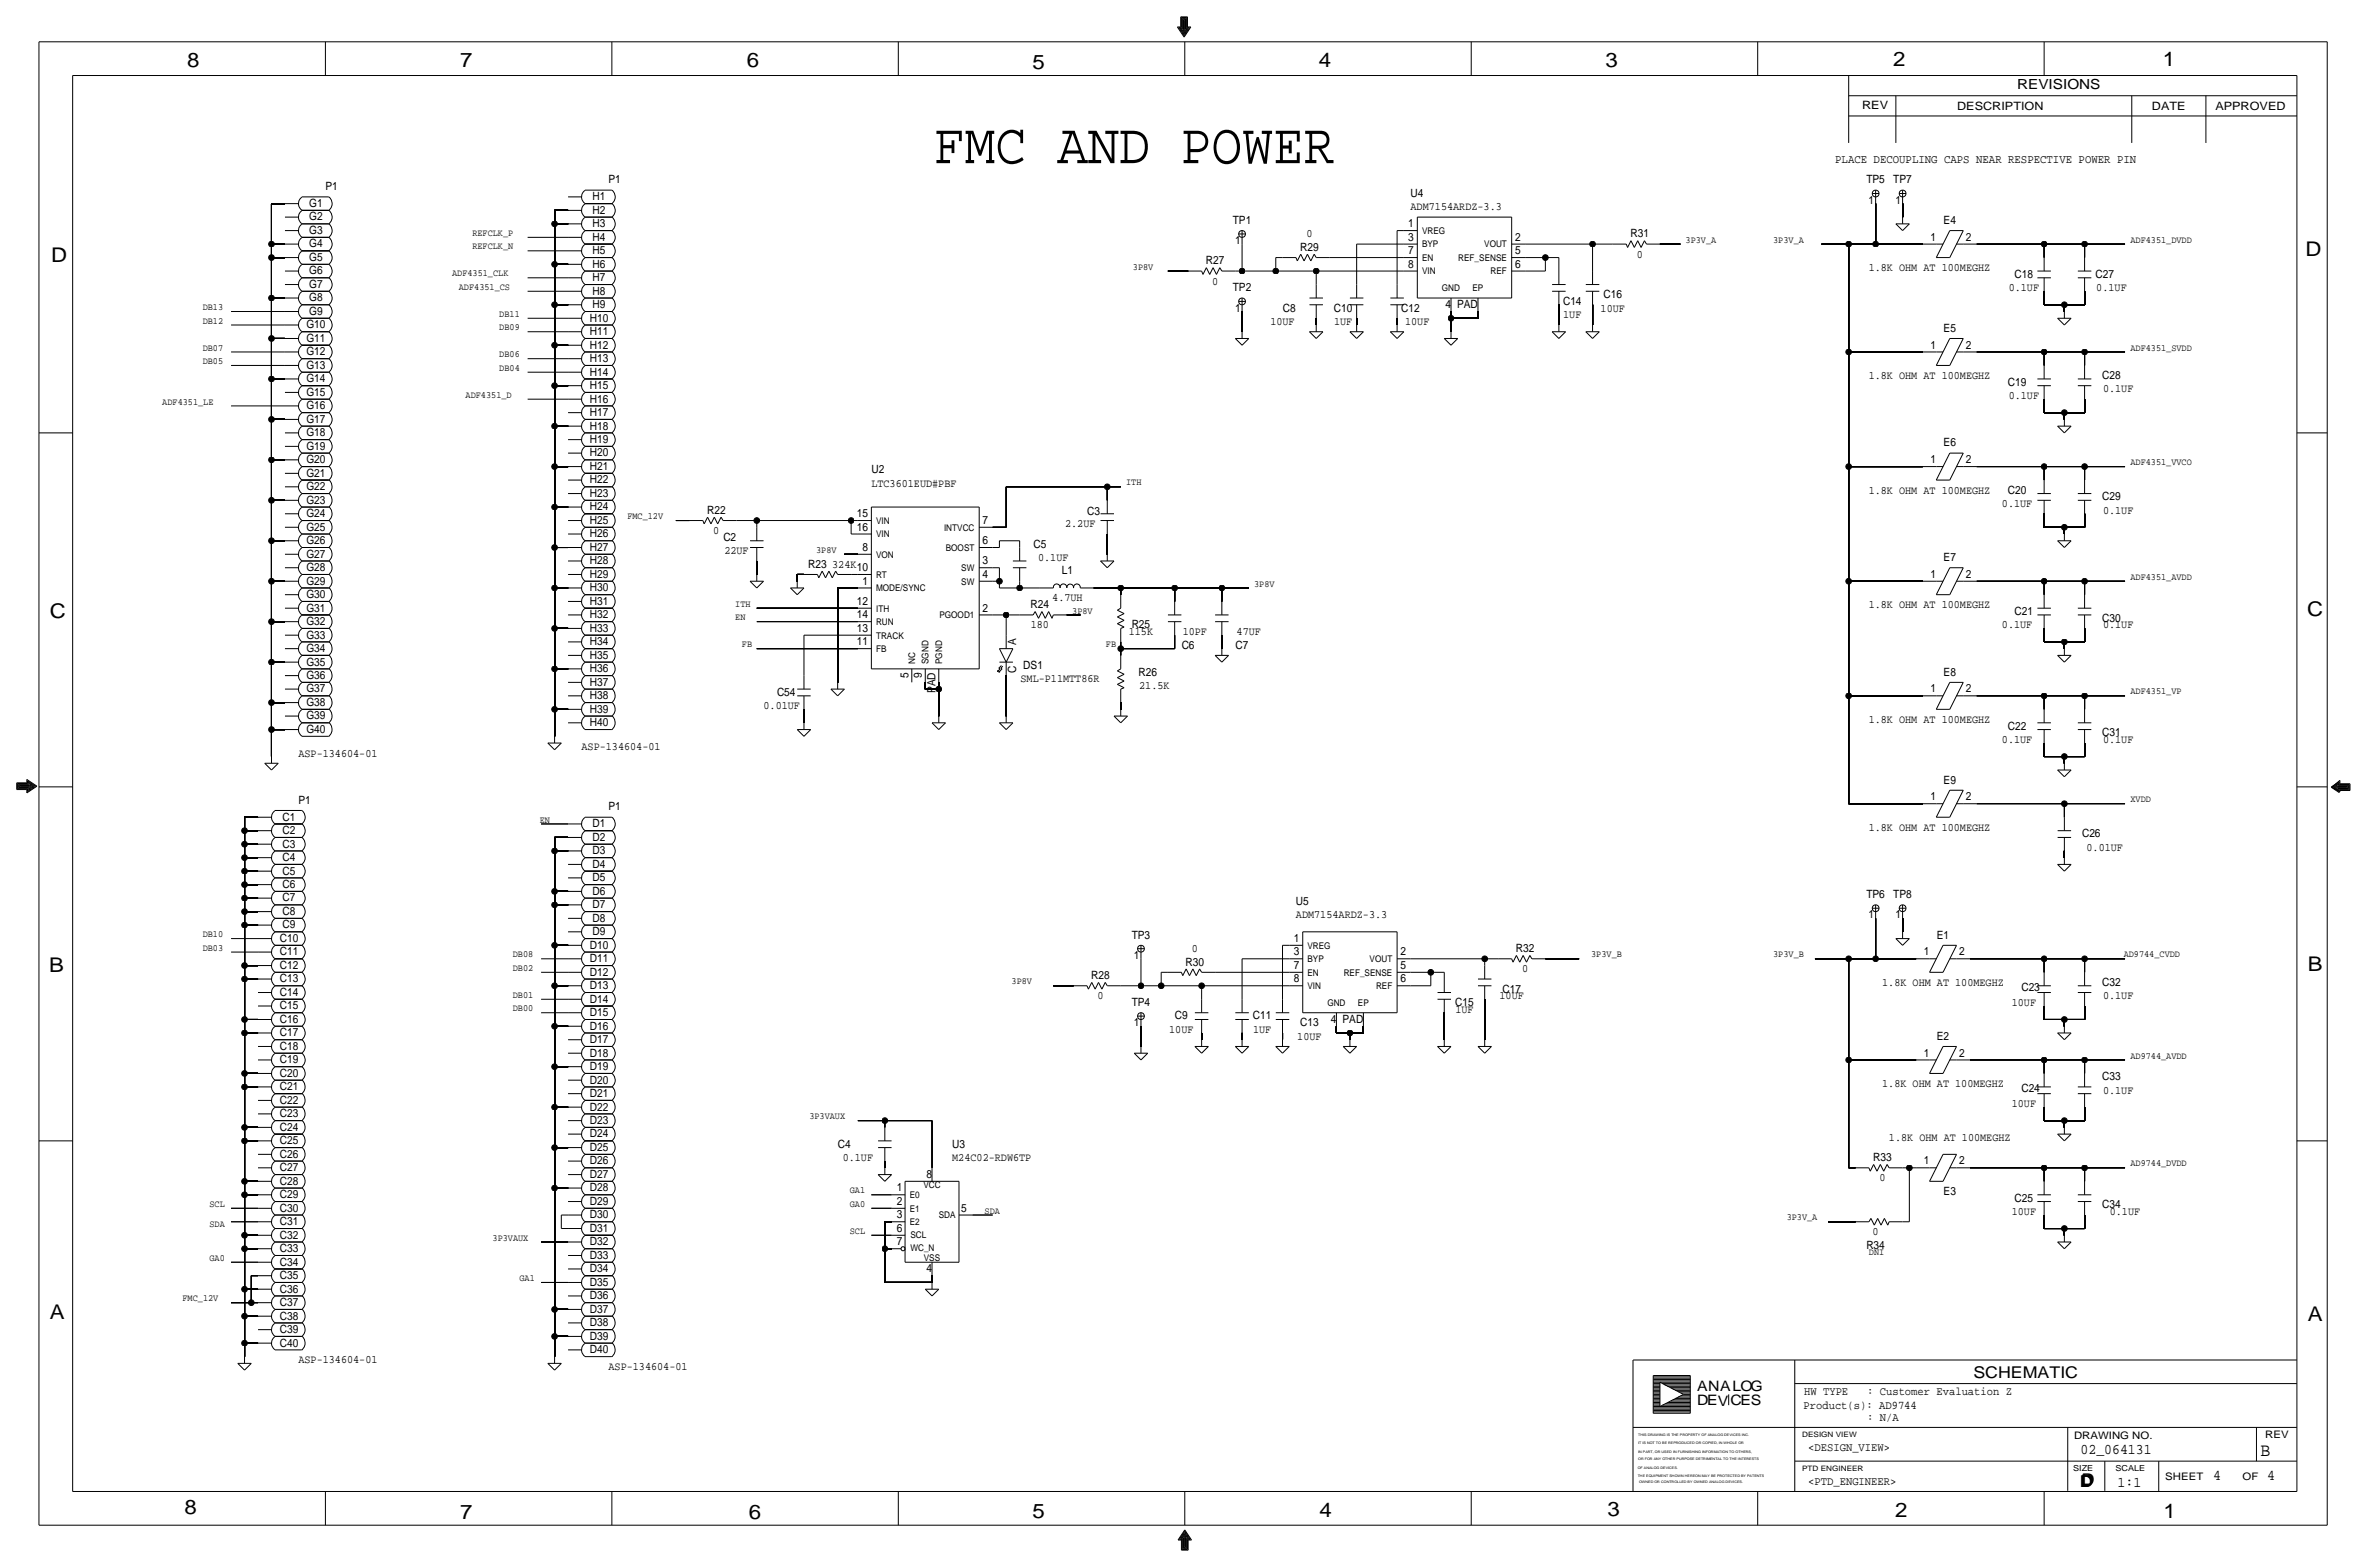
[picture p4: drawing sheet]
<svg xmlns="http://www.w3.org/2000/svg" width="892mm" height="590mm" viewBox="0 0 892 590" stroke-linecap="round" stroke-linejoin="round" font-family="sans-serif">
<defs><g id="words">
<text font-size="21.7" x="351.9" y="61.5">FMC AND POWER</text>
<g font-size="7.6">
<text x="70.6" y="25.4">8</text>
<text x="173.4" y="25.4">7</text>
<text x="281.4" y="25.1">6</text>
<text x="389.1" y="26.2">5</text>
<text x="497" y="25.4">4</text>
<text x="605" y="25.1">3</text>
<text x="713.4" y="24.9">2</text>
<text x="815" y="24.9">1</text>
<text x="19.3" y="98.8">D</text>
<text x="868.9" y="96.5">D</text>
<text x="18.7" y="232.7">C</text>
<text x="869.4" y="232.2">C</text>
<text x="869.6" y="365.8">B</text>
<text x="18.5" y="366">B</text>
<text x="18.7" y="496.8">A</text>
<text x="869.6" y="497.6">A</text>
<text x="69.5" y="570.5">8</text>
<text x="173.4" y="572.3">7</text>
<text x="282.1" y="572.3">6</text>
<text x="389.1" y="571.8">5</text>
<text x="497.3" y="571.5">4</text>
<text x="605.7" y="571.2">3</text>
<text x="714.2" y="571.5">2</text>
<text x="815.3" y="572">1</text>
</g>
<text font-size="7" x="851.9" y="548.4">B</text>
<g font-size="6.1">
<text x="743.7" y="518.9">SCHEMATIC</text>
<text x="783.8" y="560.3">D</text>
<text x="784.3" y="559.8">D</text>
</g>
<g font-size="5.6">
<text x="784" y="547.9">02_064131</text>
<text x="834.1" y="557.5">4</text>
<text x="854.4" y="557.5">4</text>
<text x="798" y="560.1">1:1</text>
</g>
<g font-size="5.4">
<text x="639.5" y="524.2">ANALOG</text>
<text x="639.5" y="529.3">DEVCES</text>
</g>
<text font-size="5.2" x="760.2" y="33.5">REVISIONS</text>
<text font-size="4.5" x="691.6" y="61.5">PLACE DECOUPLING CAPS NEAR RESPECTIVE POWER PIN</text>
<g font-size="4.4">
<text x="679.9" y="525.5">HW TYPE</text>
<text x="703.6" y="525.5">: Customer Evaluation Z</text>
<text x="679.7" y="530.9">Product(s): AD9744</text>
<text x="703.6" y="535.2">: N/A</text>
<text x="681.4" y="546.6">&lt;DESIGN_VIEW&gt;</text>
<text x="681.4" y="559.3">&lt;PTD_ENGINEER&gt;</text>
</g>
<g font-size="4.3">
<text x="701.8" y="41.1">REV</text>
<text x="737.6" y="41.4">DESCRIPTION</text>
<text x="811" y="41.4">DATE</text>
<text x="834.8" y="41.4">APPROVED</text>
<text x="122.6" y="71.6">P1</text>
<text x="229.3" y="69.1">P1</text>
<text x="703.3" y="69.1">TP5</text>
<text x="713.5" y="69.1">TP7</text>
<text x="116.5" y="78">G1</text>
<text x="223.3" y="75.4">H1</text>
<text x="531.6" y="74.2">U4</text>
<text x="704.2" y="76.7">1</text>
<text x="714.4" y="76.7">1</text>
<text x="116.5" y="83.1">G2</text>
<text x="223.3" y="80.5">H2</text>
<text x="531.6" y="79.2">ADM7154ARDZ-3.3</text>
<text x="116.5" y="88.1">G3</text>
<text x="223.3" y="85.6">H3</text>
<text x="464.6" y="84.3">TP1</text>
<text x="492.3" y="89.4">0</text>
<text x="530.7" y="85.6">1</text>
<text x="614.4" y="89.4">R31</text>
<text x="732.4" y="84.3">E4</text>
<text x="116.5" y="93.2">G4</text>
<text x="223.3" y="95.8">H5</text>
<text x="223.3" y="90.7">H4</text>
<text x="465.4" y="91.9">1</text>
<text x="490" y="94.5">R29</text>
<text x="530.7" y="95.8">7</text>
<text x="530.7" y="90.7">3</text>
<text x="570.9" y="90.7">2</text>
<text x="570.9" y="95.8">5</text>
<text x="727.6" y="90.7">1</text>
<text x="740.9" y="90.7">2</text>
<text x="116.5" y="98.3">G5</text>
<text x="223.3" y="100.8">H6</text>
<text x="454.4" y="99.6">R27</text>
<text x="530.7" y="100.8">8</text>
<text x="570.9" y="100.8">6</text>
<text x="616.8" y="97">0</text>
<text x="116.5" y="103.4">G6</text>
<text x="223.3" y="105.9">H7</text>
<text x="456.8" y="107.2">0</text>
<text x="704.2" y="102.1">1.8K OHM AT 100MEGHZ</text>
<text x="759.2" y="104.6">C18</text>
<text x="789.7" y="104.6">C27</text>
<text x="116.5" y="113.5">G8</text>
<text x="116.5" y="108.5">G7</text>
<text x="223.3" y="111">H8</text>
<text x="464.6" y="109.7">TP2</text>
<text x="604.3" y="112.3">C16</text>
<text x="757" y="109.7">0.1UF</text>
<text x="790" y="109.7">0.1UF</text>
<text x="116.5" y="118.6">G9</text>
<text x="223.3" y="116.1">H9</text>
<text x="465.4" y="117.3">1</text>
<text x="483.4" y="117.3">C8</text>
<text x="502.7" y="117.3">C10</text>
<text x="528.1" y="117.3">C12</text>
<text x="544.7" y="116.1">4 PAD</text>
<text x="589" y="114.8">C14</text>
<text x="589.1" y="119.9">1UF</text>
<text x="603.2" y="117.3">10UF</text>
<text x="115.5" y="123.7">G10</text>
<text x="222.3" y="121.2">H10</text>
<text x="478.7" y="122.4">10UF</text>
<text x="502.7" y="122.4">1UF</text>
<text x="529.5" y="122.4">10UF</text>
<text x="732.4" y="125">E5</text>
<text x="115.5" y="128.8">G11</text>
<text x="222.3" y="131.3">H12</text>
<text x="222.3" y="126.2">H11</text>
<text x="727.6" y="131.3">1</text>
<text x="740.9" y="131.3">2</text>
<text x="115.5" y="133.9">G12</text>
<text x="222.3" y="136.4">H13</text>
<text x="115.5" y="138.9">G13</text>
<text x="222.3" y="141.5">H14</text>
<text x="704.2" y="142.7">1.8K OHM AT 100MEGHZ</text>
<text x="792.2" y="142.7">C28</text>
<text x="115.5" y="149.1">G15</text>
<text x="115.5" y="144">G14</text>
<text x="222.3" y="146.6">H15</text>
<text x="756.7" y="145.3">C19</text>
<text x="792.5" y="147.8">0.1UF</text>
<text x="115.5" y="154.2">G16</text>
<text x="222.3" y="151.6">H16</text>
<text x="757" y="150.4">0.1UF</text>
<text x="115.5" y="159.3">G17</text>
<text x="222.3" y="161.8">H18</text>
<text x="222.3" y="156.7">H17</text>
<text x="115.5" y="164.3">G18</text>
<text x="222.3" y="166.9">H19</text>
<text x="115.5" y="169.4">G19</text>
<text x="222.3" y="172">H20</text>
<text x="732.4" y="168.1">E6</text>
<text x="115.5" y="179.6">G21</text>
<text x="115.5" y="174.5">G20</text>
<text x="222.3" y="177">H21</text>
<text x="328.4" y="178.3">U2</text>
<text x="727.6" y="174.5">1</text>
<text x="740.9" y="174.5">2</text>
<text x="115.5" y="184.7">G22</text>
<text x="222.3" y="182.1">H22</text>
<text x="328.4" y="183.4">LTC3601EUD#PBF</text>
<text x="704.2" y="185.9">1.8K OHM AT 100MEGHZ</text>
<text x="756.7" y="185.9">C20</text>
<text x="115.5" y="189.7">G23</text>
<text x="222.3" y="187.2">H23</text>
<text x="754.4" y="191">0.1UF</text>
<text x="792.2" y="188.5">C29</text>
<text x="115.5" y="194.8">G24</text>
<text x="222.3" y="197.4">H25</text>
<text x="222.3" y="192.3">H24</text>
<text x="266.4" y="193.5">R22</text>
<text x="322.9" y="194.8">15</text>
<text x="370.3" y="197.4">7</text>
<text x="409.7" y="194.1">C3</text>
<text x="792.5" y="193.5">0.1UF</text>
<text x="115.5" y="199.9">G25</text>
<text x="222.3" y="202.4">H26</text>
<text x="268.8" y="201.2">0</text>
<text x="272.6" y="203.7">C2</text>
<text x="322.9" y="199.9">16</text>
<text x="401.4" y="198.6">2.2UF</text>
<text x="115.5" y="205">G26</text>
<text x="222.3" y="207.5">H27</text>
<text x="273" y="208.8">22UF</text>
<text x="325" y="207.5">8</text>
<text x="370.3" y="205">6</text>
<text x="389.4" y="206.2">C5</text>
<text x="115.5" y="215.1">G28</text>
<text x="115.5" y="210.1">G27</text>
<text x="222.3" y="212.6">H28</text>
<text x="304.5" y="213.9">R23</text>
<text x="313.6" y="213.9">324K</text>
<text x="322.9" y="215.1">10</text>
<text x="370.3" y="212.6">3</text>
<text x="391.2" y="211.3">0.1UF</text>
<text x="732.4" y="211.3">E7</text>
<text x="115.5" y="220.2">G29</text>
<text x="222.3" y="217.7">H29</text>
<text x="325" y="220.2">1</text>
<text x="370.3" y="217.7">4</text>
<text x="400.2" y="216.4">L1</text>
<text x="727.6" y="217.7">1</text>
<text x="740.9" y="217.7">2</text>
<text x="115.5" y="225.3">G30</text>
<text x="222.3" y="227.8">H31</text>
<text x="222.3" y="222.8">H30</text>
<text x="322.9" y="227.8">12</text>
<text x="396.6" y="226.6">4.7UH</text>
<text x="115.5" y="230.4">G31</text>
<text x="222.3" y="232.9">H32</text>
<text x="322.9" y="232.9">14</text>
<text x="370.3" y="230.4">2</text>
<text x="388.4" y="229.1">R24</text>
<text x="704.2" y="229.1">1.8K OHM AT 100MEGHZ</text>
<text x="759.2" y="231.6">C21</text>
<text x="115.5" y="235.5">G32</text>
<text x="222.3" y="238">H33</text>
<text x="322.9" y="238">13</text>
<text x="388.4" y="236.7">180</text>
<text x="425.4" y="239.3">115K</text>
<text x="426.5" y="236.7">R25</text>
<text x="445.7" y="239.3">10PF</text>
<text x="466" y="239.3">47UF</text>
<text x="754.4" y="236.7">0.1UF</text>
<text x="792.2" y="234.2">C30</text>
<text x="792.5" y="236.7">0.1UF</text>
<text x="115.5" y="245.6">G34</text>
<text x="115.5" y="240.5">G33</text>
<text x="222.3" y="243.1">H34</text>
<text x="322.9" y="243.1">11</text>
<text x="383" y="243.1" transform="rotate(-90 383 243.1)">A</text>
<text x="445.3" y="244.3">C6</text>
<text x="465.6" y="244.3">C7</text>
<text x="115.5" y="250.7">G35</text>
<text x="222.3" y="248.2">H35</text>
<text x="385.6" y="252">DS1</text>
<text x="115.5" y="255.8">G36</text>
<text x="222.3" y="253.2">H36</text>
<text x="342.3" y="255.4" transform="rotate(-90 342.3 255.4)">5</text>
<text x="347.4" y="255.4" transform="rotate(-90 347.4 255.4)">9</text>
<text x="383" y="253.5" transform="rotate(-90 383 253.5)">C</text>
<text x="384.6" y="257">SML-P11MTT86R</text>
<text x="429" y="254.5">R26</text>
<text x="732.4" y="254.5">E8</text>
<text x="115.5" y="260.9">G37</text>
<text x="222.3" y="263.4">H38</text>
<text x="222.3" y="258.3">H37</text>
<text x="292.8" y="262.1">C54</text>
<text x="352.5" y="261.1" transform="rotate(-90 352.5 261.1)">PAD</text>
<text x="429.3" y="259.6">21.5K</text>
<text x="727.6" y="260.9">1</text>
<text x="740.9" y="260.9">2</text>
<text x="115.5" y="265.9">G38</text>
<text x="222.3" y="268.5">H39</text>
<text x="287.7" y="267.2">0.01UF</text>
<text x="115.5" y="271">G39</text>
<text x="222.3" y="273.6">H40</text>
<text x="704.2" y="272.3">1.8K OHM AT 100MEGHZ</text>
<text x="756.7" y="274.8">C22</text>
<text x="115.5" y="276.1">G40</text>
<text x="754.4" y="279.9">0.1UF</text>
<text x="792.2" y="277.4">C31</text>
<text x="792.5" y="279.9">0.1UF</text>
<text x="112.5" y="285">ASP-134604-01</text>
<text x="219.2" y="282.4">ASP-134604-01</text>
<text x="732.4" y="295.1">E9</text>
<text x="112.5" y="302.8">P1</text>
<text x="229.3" y="305.3">P1</text>
<text x="727.6" y="301.5">1</text>
<text x="740.9" y="301.5">2</text>
<text x="106.5" y="309.1">C1</text>
<text x="223.3" y="311.7">D1</text>
<text x="106.5" y="314.2">C2</text>
<text x="223.3" y="316.7">D2</text>
<text x="704.2" y="312.9">1.8K OHM AT 100MEGHZ</text>
<text x="784.6" y="315.5">C26</text>
<text x="106.5" y="319.3">C3</text>
<text x="223.3" y="321.8">D3</text>
<text x="786.3" y="320.5">0.01UF</text>
<text x="106.5" y="329.4">C5</text>
<text x="106.5" y="324.4">C4</text>
<text x="223.3" y="326.9">D4</text>
<text x="106.5" y="334.5">C6</text>
<text x="223.3" y="332">D5</text>
<text x="106.5" y="339.6">C7</text>
<text x="223.3" y="337.1">D6</text>
<text x="488.4" y="340.9">U5</text>
<text x="703.3" y="338.3">TP6</text>
<text x="713.5" y="338.3">TP8</text>
<text x="106.5" y="344.7">C8</text>
<text x="223.3" y="347.2">D8</text>
<text x="223.3" y="342.1">D7</text>
<text x="488.4" y="345.9">ADM7154ARDZ-3.3</text>
<text x="704.2" y="345.9">1</text>
<text x="714.4" y="345.9">1</text>
<text x="106.5" y="349.8">C9</text>
<text x="223.3" y="352.3">D9</text>
<text x="426.5" y="353.6">TP3</text>
<text x="729.9" y="353.6">E1</text>
<text x="105.4" y="359.9">C11</text>
<text x="105.4" y="354.8">C10</text>
<text x="222.3" y="357.4">D10</text>
<text x="449.1" y="358.6">0</text>
<text x="487.5" y="354.8">1</text>
<text x="487.5" y="359.9">3</text>
<text x="527.8" y="359.9">2</text>
<text x="571.2" y="358.6">R32</text>
<text x="725" y="359.9">1</text>
<text x="738.3" y="359.9">2</text>
<text x="105.4" y="365">C12</text>
<text x="222.3" y="362.5">D11</text>
<text x="427.3" y="361.2">1</text>
<text x="446.8" y="363.7">R30</text>
<text x="487.5" y="365">7</text>
<text x="527.8" y="365">5</text>
<text x="105.4" y="370.1">C13</text>
<text x="222.3" y="367.5">D12</text>
<text x="411.2" y="368.8">R28</text>
<text x="487.5" y="370.1">8</text>
<text x="527.8" y="370.1">6</text>
<text x="573.6" y="366.3">0</text>
<text x="709.3" y="371.3">1.8K OHM AT 100MEGHZ</text>
<text x="792.2" y="371.3">C32</text>
<text x="105.4" y="375.2">C14</text>
<text x="222.3" y="377.7">D14</text>
<text x="222.3" y="372.6">D13</text>
<text x="413.6" y="376.4">0</text>
<text x="565.1" y="376.4">10UF</text>
<text x="566.2" y="373.9">C17</text>
<text x="761.7" y="373.4">C23</text>
<text x="792.5" y="376.4">0.1UF</text>
<text x="105.4" y="380.2">C15</text>
<text x="222.3" y="382.8">D15</text>
<text x="426.5" y="379">TP4</text>
<text x="548.4" y="379">C15</text>
<text x="548.5" y="381.5">1UF</text>
<text x="758.1" y="379">10UF</text>
<text x="105.4" y="385.3">C16</text>
<text x="222.3" y="387.9">D16</text>
<text x="427.3" y="386.6">1</text>
<text x="440.6" y="389.1">10UF</text>
<text x="442.8" y="384">C9</text>
<text x="472.2" y="384">C11</text>
<text x="472.3" y="389.1">1UF</text>
<text x="490" y="386.6">C13</text>
<text x="501.5" y="385.3">4 PAD</text>
<text x="105.4" y="395.5">C18</text>
<text x="105.4" y="390.4">C17</text>
<text x="222.3" y="392.9">D17</text>
<text x="488.9" y="391.7">10UF</text>
<text x="729.9" y="391.7">E2</text>
<text x="105.4" y="400.6">C19</text>
<text x="222.3" y="398">D18</text>
<text x="725" y="398">1</text>
<text x="738.3" y="398">2</text>
<text x="105.4" y="405.6">C20</text>
<text x="222.3" y="403.1">D19</text>
<text x="792.2" y="406.9">C33</text>
<text x="105.4" y="410.7">C21</text>
<text x="222.3" y="413.3">D21</text>
<text x="222.3" y="408.2">D20</text>
<text x="709.3" y="409.4">1.8K OHM AT 100MEGHZ</text>
<text x="761.7" y="411.5">C24</text>
<text x="792.5" y="412">0.1UF</text>
<text x="105.4" y="415.8">C22</text>
<text x="222.3" y="418.3">D22</text>
<text x="758.1" y="417.1">10UF</text>
<text x="105.4" y="426">C24</text>
<text x="105.4" y="420.9">C23</text>
<text x="222.3" y="423.4">D23</text>
<text x="105.4" y="431">C25</text>
<text x="222.3" y="428.5">D24</text>
<text x="711.8" y="429.8">1.8K OHM AT 100MEGHZ</text>
<text x="105.4" y="436.1">C26</text>
<text x="222.3" y="433.6">D25</text>
<text x="315.8" y="432.3">C4</text>
<text x="317.6" y="437.4">0.1UF</text>
<text x="358.9" y="437.4">M24C02-RDW6TP</text>
<text x="358.9" y="432.3">U3</text>
<text x="705.9" y="437.4">R33</text>
<text x="105.4" y="441.2">C27</text>
<text x="222.3" y="443.7">D27</text>
<text x="222.3" y="438.7">D26</text>
<text x="349.1" y="443.7">8</text>
<text x="725" y="438.7">1</text>
<text x="738.3" y="438.7">2</text>
<text x="105.4" y="446.3">C28</text>
<text x="222.3" y="448.8">D28</text>
<text x="337.9" y="448.8">1</text>
<text x="708.2" y="445">0</text>
<text x="105.4" y="451.4">C29</text>
<text x="222.3" y="453.9">D29</text>
<text x="337.9" y="453.9">2</text>
<text x="732.4" y="450.1">E3</text>
<text x="759.2" y="452.6">C25</text>
<text x="792.2" y="455.2">C34</text>
<text x="105.4" y="461.5">C31</text>
<text x="105.4" y="456.4">C30</text>
<text x="222.3" y="459">D30</text>
<text x="337.9" y="459">3</text>
<text x="362.2" y="456.4">5</text>
<text x="758.1" y="457.7">10UF</text>
<text x="795.1" y="457.7">0.1UF</text>
<text x="105.4" y="466.6">C32</text>
<text x="222.3" y="464.1">D31</text>
<text x="337.9" y="464.1">6</text>
<text x="705.7" y="465.3">0</text>
<text x="105.4" y="471.7">C33</text>
<text x="222.3" y="469.1">D32</text>
<text x="337.9" y="469.1">7</text>
<text x="703.3" y="470.4">R34</text>
<text x="105.4" y="476.8">C34</text>
<text x="222.3" y="479.3">D34</text>
<text x="222.3" y="474.2">D33</text>
<text x="349.1" y="479.3">4</text>
<text x="105.4" y="481.8">C35</text>
<text x="222.3" y="484.4">D35</text>
<text x="105.4" y="492">C37</text>
<text x="105.4" y="486.9">C36</text>
<text x="222.3" y="489.5">D36</text>
<text x="105.4" y="497.1">C38</text>
<text x="222.3" y="494.5">D37</text>
<text x="105.4" y="502.2">C39</text>
<text x="222.3" y="499.6">D38</text>
<text x="105.4" y="507.2">C40</text>
<text x="222.3" y="509.8">D40</text>
<text x="222.3" y="504.7">D39</text>
<text x="112.5" y="513.6">ASP-134604-01</text>
<text x="229.3" y="516.1">ASP-134604-01</text>
</g>
<g font-size="3.9">
<text x="781.6" y="542.1">DRAWING NO.</text>
<text x="853.6" y="541.8">REV</text>
<text x="816" y="557.4">SHEET</text>
<text x="845.1" y="557.5">OF</text>
</g>
<g font-size="3.6">
<text x="178" y="88.9">REFCLK_P</text>
<text x="178" y="94">REFCLK_N</text>
<text x="635.2" y="91.4">3P3V_A</text>
<text x="668.2" y="91.4">3P3V_A</text>
<text x="802.8" y="91.4">ADF4351_DVDD</text>
<text x="426.9" y="101.6">3P8V</text>
<text x="170.4" y="104.1">ADF4351_CLK</text>
<text x="172.9" y="109.2">ADF4351_CS</text>
<text x="76.4" y="116.8">DB13</text>
<text x="188.2" y="119.4">DB11</text>
<text x="76.4" y="121.9">DB12</text>
<text x="188.2" y="124.5">DB09</text>
<text x="76.4" y="132.1">DB07</text>
<text x="76.4" y="137.2">DB05</text>
<text x="188.2" y="134.6">DB06</text>
<text x="802.8" y="132.1">ADF4351_SVDD</text>
<text x="188.2" y="139.7">DB04</text>
<text x="175.5" y="149.9">ADF4351_D</text>
<text x="61.2" y="152.4">ADF4351_LE</text>
<text x="802.8" y="175.3">ADF4351_VVCO</text>
<text x="424.4" y="182.9">ITH</text>
<text x="236.4" y="195.6">FMC_12V</text>
<text x="307.5" y="208.3">3P8V</text>
<text x="472.6" y="221">3P8V</text>
<text x="802.8" y="218.4">ADF4351_AVDD</text>
<text x="277.1" y="228.6">ITH</text>
<text x="277.1" y="233.7">EN</text>
<text x="404.1" y="231.1">3P8V</text>
<text x="279.6" y="243.8">FB</text>
<text x="416.8" y="243.8">FB</text>
<text x="802.8" y="261.6">ADF4351_VP</text>
<text x="802.8" y="302.3">XVDD</text>
<text x="203.4" y="309.9">EN</text>
<text x="76.4" y="353.1">DB10</text>
<text x="76.4" y="358.1">DB03</text>
<text x="193.2" y="360.7">DB08</text>
<text x="193.2" y="365.8">DB02</text>
<text x="599.6" y="360.7">3P3V_B</text>
<text x="668.2" y="360.7">3P3V_B</text>
<text x="800.3" y="360.7">AD9744_CVDD</text>
<text x="381.2" y="370.8">3P8V</text>
<text x="193.2" y="375.9">DB01</text>
<text x="193.2" y="381">DB00</text>
<text x="802.8" y="398.8">AD9744_AVDD</text>
<text x="305" y="421.6">3P3VAUX</text>
<text x="802.8" y="439.4">AD9744_DVDD</text>
<text x="320.2" y="449.6">GA1</text>
<text x="78.9" y="454.7">SCL</text>
<text x="320.2" y="454.7">GA0</text>
<text x="371" y="457.2">SDA</text>
<text x="673.3" y="459.7">3P3V_A</text>
<text x="78.9" y="462.3">SDA</text>
<text x="185.6" y="467.4">3P3VAUX</text>
<text x="320.2" y="464.8">SCL</text>
<text x="704.3" y="472.9">DNI</text>
<text x="78.9" y="475">GA0</text>
<text x="195.8" y="482.6">GA1</text>
<text x="68.8" y="490.2">FMC_12V</text>
</g>
<g font-size="3.5">
<text x="535.9" y="88.1">VREG</text>
<text x="535.9" y="93.2">BYP</text>
<text x="559.3" y="93.2">VOUT</text>
<text x="535.9" y="98.3">EN</text>
<text x="549.6" y="98.3">REF_SENSE</text>
<text x="535.9" y="103.4">VIN</text>
<text x="561.7" y="103.4">REF</text>
<text x="543.4" y="109.7">GND</text>
<text x="554.9" y="109.7">EP</text>
<text x="330.1" y="197.4">VIN</text>
<text x="330.1" y="202.4">VIN</text>
<text x="355.8" y="199.9">INTVCC</text>
<text x="356.4" y="207.5">BOOST</text>
<text x="330.1" y="210.1">VON</text>
<text x="362.3" y="215.1">SW</text>
<text x="330.1" y="217.7">RT</text>
<text x="362.3" y="220.2">SW</text>
<text x="330.1" y="222.8">MODE/SYNC</text>
<text x="330.1" y="230.4">ITH</text>
<text x="354" y="232.9">PGOOD1</text>
<text x="330.1" y="235.5">RUN</text>
<text x="330.1" y="240.5">TRACK</text>
<text x="330.1" y="245.6">FB</text>
<text x="344.9" y="250.2" transform="rotate(-90 344.9 250.2)">NC</text>
<text x="350" y="250.2" transform="rotate(-90 350 250.2)">SGND</text>
<text x="355" y="250.2" transform="rotate(-90 355 250.2)">PGND</text>
<text x="492.7" y="357.4">VREG</text>
<text x="492.7" y="362.5">BYP</text>
<text x="516.1" y="362.5">VOUT</text>
<text x="492.7" y="367.5">EN</text>
<text x="506.4" y="367.5">REF_SENSE</text>
<text x="492.7" y="372.6">VIN</text>
<text x="518.5" y="372.6">REF</text>
<text x="500.2" y="379">GND</text>
<text x="511.7" y="379">EP</text>
<text x="348" y="447.5">VCC</text>
<text x="342.8" y="451.4">E0</text>
<text x="342.8" y="461.5">E2</text>
<text x="342.8" y="456.4">E1</text>
<text x="353.8" y="458.7">SDA</text>
<text x="343.1" y="466.3">SCL</text>
<text x="343.1" y="471.4">WC_N</text>
<text x="348.1" y="475">VSS</text>
</g>
<g font-size="3.1">
<text x="781.3" y="554">SIZE</text>
<text x="797.3" y="554">SCALE</text>
</g>
<g font-size="2.8">
<text x="679.1" y="541.3">DESIGN VIEW</text>
<text x="679.1" y="554">PTD ENGINEER</text>
</g>
<g font-size="1.3">
<text x="617.3" y="541.1">THIS DRAWING IS THE PROPERTY OF ANALOG DEVICES INC.</text>
<text x="617.3" y="543.9">IT IS NOT TO BE REPRODUCED OR COPIED, IN WHOLE OR</text>
<text x="617.3" y="547.2">IN PART, OR USED IN FURNISHING INFORMATION TO OTHERS,</text>
<text x="617.3" y="550">OR FOR ANY OTHER PURPOSE DETRIMENTAL TO THE INTERESTS</text>
<text x="617.2" y="556.3">THE EQUIPMENT SHOWN HEREON MAY BE PROTECTED BY PATENTS</text>
<text x="617.2" y="553.2">OF ANALOG DEVICES.</text>
<text x="617.7" y="558.8">OWNED OR CONTROLLED BY OWNED ANALOG DEVICES.</text>
</g>
</g></defs>
<!-- layer: Nets -->
<g fill="none" stroke="#000" stroke-width=".38">
<path d="M102.3 76.7v15.2zM102.3 76.7h5.1zM209 79.2v5.1zM209 79.2h5.1zM706.8 76.7v15.2zM717 76.7v5.1zM102.3 97v15.3zM102.3 97h5.1zM102.3 91.9v5.1zM102.3 91.9h5.1zM198.8 94.5h15.3zM198.8 89.4h15.3z"/>
<path d="M209 99.6v15.2zM209 99.6h5.1zM209 84.3v15.3zM209 84.3h5.1zM468.1 91.9v10.2zM480.8 97h2.5zM480.8 97v5.1zM501.1 97h27.9zM511.3 91.9v15.3zM511.3 91.9h17.7zM526.5 86.9v20.3zM526.5 86.9h2.5z"/>
<path d="M574.8 91.9h25.4zM574.8 97h7.6zM582.4 97v5.1zM582.4 97h5.1zM587.5 97v5.1zM600.2 91.9v10.2zM600.2 91.9h7.6zM625.6 91.9h7.6zM686.5 91.9h10.2zM696.7 91.9h10.1zM696.7 91.9v40.7zM706.8 91.9h17.8z"/>
<path d="M744.9 91.9h25.4zM770.3 91.9v5.1zM770.3 91.9h15.3zM785.6 91.9v5.1zM785.6 91.9h15.2zM87.1 117.3h20.3zM102.3 112.3v15.2zM102.3 112.3h5.1zM198.8 119.9h15.3zM198.8 109.7h15.3zM198.8 104.6h15.3zM209 114.8v15.2z"/>
<path d="M209 114.8h5.1zM440.1 102.1h7.7zM465.5 102.1h2.6zM468.1 117.3v7.7zM468.1 102.1h12.7zM480.8 102.1h15.2zM496 119.9v2.5zM496 102.1v5.1zM496 102.1h33zM511.3 119.9v2.5zM526.5 119.9v2.5zM546.8 119.9v5.1z"/>
<path d="M546.8 117.3v2.6zM546.8 119.9h10.2zM557 117.3v2.6zM574.8 102.1h7.6zM587.5 114.8v7.6zM600.2 114.8v7.6zM770.3 109.7v5.1zM770.3 114.8h7.7zM778 114.8v2.5zM778 114.8h7.6zM785.6 109.7v5.1zM87.1 122.4h20.3z"/>
<path d="M87.1 137.7h20.3zM87.1 132.6h20.3zM102.3 127.5v15.2zM102.3 127.5h5.1zM198.8 135.1h15.3zM198.8 125h15.3zM209 130v15.3zM209 130h5.1zM696.7 132.6h27.9zM696.7 132.6v43.2zM744.9 132.6h25.4zM770.3 132.6v5.1z"/>
<path d="M770.3 132.6h15.3zM785.6 132.6v5.1zM785.6 132.6h15.2zM87.1 152.9h20.3zM102.3 158v15.2zM102.3 158h5.1zM102.3 142.7v15.3zM102.3 142.7h5.1zM198.8 140.2h15.3zM198.8 150.4h15.3zM209 145.3v15.2zM209 145.3h5.1z"/>
<path d="M770.3 150.4v5zM770.3 155.4h7.7zM778 155.4v2.6zM778 155.4h7.6zM785.6 150.4v5zM102.3 173.2v15.3zM102.3 173.2h5.1zM209 175.8v15.2zM209 175.8h5.1zM209 160.5v15.3zM209 160.5h5.1zM696.7 175.8h27.9z"/>
<path d="M696.7 175.8v43.1zM744.9 175.8h25.4zM770.3 175.8v5zM770.3 175.8h15.3zM785.6 175.8v5zM785.6 175.8h15.2zM102.3 188.5v15.2zM102.3 188.5h5.1zM209 191v15.2zM209 191h5.1zM254.7 196.1h5.1zM277.6 196.1h7.6z"/>
<path d="M285.2 196.1v2.5zM285.2 196.1h35.6zM320.8 196.1v5.1zM320.8 196.1h2.5zM374.1 198.6h5.1zM379.2 183.4v15.2zM379.2 183.4h38.1zM417.3 183.4v5.1zM417.3 183.4h5.1zM770.3 193.5v5.1zM770.3 198.6h7.7zM778 198.6v2.6z"/>
<path d="M778 198.6h7.6zM785.6 193.5v5.1zM102.3 218.9v15.3zM102.3 218.9h5.1zM102.3 203.7v15.2zM102.3 203.7h5.1zM209 206.2v15.3zM209 206.2h5.1zM285.2 211.3v5.1zM300.4 216.4v2.5zM300.4 216.4h2.6zM318.2 208.8h5.1z"/>
<path d="M320.8 216.4h2.5zM320.8 201.2h2.5zM374.1 206.2h2.5zM374.1 213.9h2.5zM374.1 218.9h2.5zM376.6 203.7v2.5zM376.6 203.7h7.7zM376.6 213.9v5zM376.6 218.9v2.6zM384.3 203.7v2.5zM384.3 218.9v2.6zM417.3 201.2v7.6z"/>
<path d="M696.7 218.9h27.9zM696.7 218.9v43.2zM744.9 218.9h25.4zM770.3 218.9v5.1zM770.3 218.9h15.3zM785.6 218.9v5.1zM785.6 218.9h15.2zM102.3 234.2v15.2zM102.3 234.2h5.1zM209 236.7v15.3zM209 236.7h5.1zM209 221.5v15.2z"/>
<path d="M209 221.5h5.1zM285.2 229.1h38.1zM285.2 234.2h38.1zM303 239.3v15.2zM303 239.3h20.3zM315.7 221.5v35.5zM315.7 221.5h7.6zM374.1 231.6h5.1zM376.6 221.5h7.7zM379.2 231.6v7.7zM379.2 231.6h5.1zM384.3 221.5h7.6z"/>
<path d="M402 231.6h5.1zM412.2 221.5h10.2zM422.4 221.5v2.5zM422.4 221.5h20.3zM442.7 221.5v5.1zM442.7 221.5h17.8zM442.7 239.3v5zM460.5 239.3v5zM460.5 221.5v5.1zM460.5 221.5h10.1zM770.3 236.7v5.1zM785.6 236.7v5.1z"/>
<path d="M102.3 249.4v15.3zM102.3 249.4h5.1zM209 252v15.2zM209 252h5.1zM285.2 244.3h38.1zM348.7 257v2.6zM348.7 259.6h5.1zM353.8 259.6v10.1zM353.8 257v2.6zM379.2 254.5v15.2zM422.4 244.3v2.6zM422.4 241.8v2.5z"/>
<path d="M422.4 244.3h20.3zM770.3 241.8h7.7zM778 241.8v2.5zM778 241.8h7.6zM102.3 274.8v10.2zM102.3 274.8h5.1zM102.3 264.7v10.1zM102.3 264.7h5.1zM209 267.2v10.2zM209 267.2h5.1zM303 267.2v5.1zM422.4 264.7v2.5z"/>
<path d="M696.7 262.1v40.7zM696.7 262.1h27.9zM744.9 262.1h25.4zM770.3 279.9v5.1zM770.3 262.1v5.1zM770.3 262.1h15.3zM785.6 279.9v5.1zM785.6 262.1v5.1zM785.6 262.1h15.2zM770.3 285h7.7zM778 285v2.5zM778 285h7.6z"/>
<path d="M92.2 318v5.1zM92.2 318h5zM92.2 312.9v5.1zM92.2 312.9h5zM92.2 307.8v5.1zM92.2 307.8h5zM203.9 310.4h10.2zM209 315.5v5zM209 315.5h5.1zM696.7 302.8h27.9zM744.9 302.8h33.1zM778 302.8v5z"/>
<path d="M778 302.8h22.8zM92.2 338.3v5.1zM92.2 338.3h5zM92.2 333.2v5.1zM92.2 333.2h5zM92.2 328.2v5zM92.2 328.2h5zM92.2 323.1v5.1zM92.2 323.1h5zM209 335.8v5.1zM209 335.8h5.1zM209 320.5v15.3z"/>
<path d="M209 320.5h5.1zM778 320.5v2.6zM87.1 353.6h10.1zM87.1 358.6h10.1zM92.2 348.5v15.2zM92.2 348.5h5zM92.2 343.4v5.1zM92.2 343.4h5zM209 356.1v15.2zM209 356.1h5.1zM209 340.9v15.2zM209 340.9h5.1z"/>
<path d="M483.3 356.1v20.3zM483.3 356.1h2.6zM706.8 345.9v15.3zM717 345.9v5.1zM92.2 368.8v15.2zM92.2 368.8h5zM92.2 363.7v5.1zM92.2 363.7h5zM203.9 376.4h10.2zM203.9 366.3h10.2zM203.9 361.2h10.2zM209 371.3v15.3z"/>
<path d="M209 371.3h5.1zM397 371.3h7.6zM422.4 371.3h7.6zM430 371.3h7.6zM430 361.2v10.1zM437.6 366.3h2.5zM437.6 371.3h15.2zM437.6 366.3v5zM452.8 371.3v5.1zM452.8 371.3h33.1zM457.9 366.3h28zM468.1 361.2v15.2z"/>
<path d="M468.1 361.2h17.8zM531.6 361.2h27.9zM531.6 371.3h7.6zM531.6 366.3h7.6zM539.2 366.3v5zM539.2 366.3h5.1zM544.3 366.3v2.5zM559.5 376.4v15.3zM559.5 361.2v2.5zM559.5 361.2h5.1zM582.4 361.2h12.7zM684 361.2h12.7z"/>
<path d="M696.7 361.2h10.1zM696.7 361.2v38.1zM706.8 361.2h15.3zM742.4 361.2h27.9zM770.3 379v5zM770.3 361.2v5.1zM770.3 361.2h15.3zM785.6 379v5zM785.6 361.2v5.1zM785.6 361.2h15.2zM92.2 389.1v15.3zM92.2 389.1h5z"/>
<path d="M92.2 384v5.1zM92.2 384h5zM203.9 381.5h10.2zM209 386.6v15.2zM209 386.6h5.1zM430 386.6v7.6zM452.8 389.1v2.6zM468.1 389.1v2.6zM483.3 389.1v2.6zM503.6 386.6v2.5zM503.6 389.1h5.1zM508.7 389.1v2.6z"/>
<path d="M508.7 389.1h5.1zM513.8 386.6v2.5zM544.3 381.5v10.2zM696.7 399.3v40.6zM696.7 399.3h25.4zM742.4 399.3h27.9zM770.3 384h7.7zM770.3 399.3v5.1zM770.3 399.3h15.3zM778 384v2.6zM778 384h7.6zM785.6 399.3h15.2z"/>
<path d="M785.6 399.3v5.1zM92.2 409.4v15.3zM92.2 409.4h5zM92.2 404.4v5zM92.2 404.4h5zM209 417.1v15.2zM209 417.1h5.1zM209 401.8v15.3zM209 401.8h5.1zM770.3 417.1v5zM785.6 417.1v5zM92.2 429.8v15.2z"/>
<path d="M92.2 429.8h5zM92.2 424.7v5.1zM92.2 424.7h5zM209 432.3v15.2zM209 432.3h5.1zM323.3 422.1h10.2zM333.5 437.4v2.5zM333.5 422.1v2.6zM333.5 422.1h17.7zM351.2 422.1v17.8zM696.7 439.9h2.5zM717 439.9h2.5z"/>
<path d="M719.5 439.9v20.3zM719.5 439.9h2.6zM742.4 439.9h27.9zM770.3 422.1h7.7zM770.3 439.9v5.1zM770.3 439.9h15.3zM778 422.1v2.6zM778 422.1h7.6zM785.6 439.9v5.1zM785.6 439.9h15.2zM87.1 455.2h10.1zM92.2 450.1v15.2z"/>
<path d="M92.2 450.1h5zM92.2 445v5.1zM92.2 445h5zM209 447.5v45.8zM209 447.5h5.1zM211.5 457.7h2.6zM211.5 457.7v5.1zM328.4 455.2h7.6zM328.4 450.1h7.6zM366.5 457.7h7.6zM770.3 457.7v5.1zM785.6 457.7v5.1z"/>
<path d="M87.1 475.5h10.1zM87.1 460.2h10.1zM92.2 470.4v15.2zM92.2 470.4h5zM92.2 465.3v5.1zM92.2 465.3h5zM203.9 467.9h10.2zM211.5 462.8h2.6zM328.4 465.3h7.6zM333.5 470.4v12.7zM333.5 470.4h2.5zM333.5 460.2v10.2z"/>
<path d="M333.5 460.2h2.5zM689.1 460.2h10.1zM717 460.2h2.5zM770.3 462.8h7.7zM778 462.8v2.5zM778 462.8h7.6zM87.1 490.7h7.6zM92.2 495.8v10.2zM92.2 495.8h5zM92.2 485.6v10.2zM92.2 485.6h5zM94.7 480.6h2.5z"/>
<path d="M94.7 480.6v10.1zM94.7 490.7h2.5zM203.9 483.1h10.2zM209 493.3v10.1zM209 493.3h5.1zM333.5 483.1h17.7zM351.2 480.6v2.5zM92.2 506v5zM92.2 506h5zM209 503.4v7.6zM209 503.4h5.1z"/>
</g>
<g fill="#000" stroke="#000" stroke-width=".38">
<circle cx="102.3" cy="91.9" r="1.07"/>
<circle cx="102.3" cy="97" r="1.07"/>
<circle cx="209" cy="99.6" r="1.07"/>
<circle cx="209" cy="84.3" r="1.07"/>
<circle cx="582.4" cy="97" r="1.07"/>
<circle cx="600.2" cy="91.9" r="1.07"/>
<circle cx="696.7" cy="91.9" r="1.07"/>
<circle cx="706.8" cy="91.9" r="1.07"/>
<circle cx="770.3" cy="91.9" r="1.07"/>
<circle cx="785.6" cy="91.9" r="1.07"/>
<circle cx="102.3" cy="112.3" r="1.07"/>
<circle cx="209" cy="114.8" r="1.07"/>
<circle cx="468.1" cy="102.1" r="1.07"/>
<circle cx="480.8" cy="102.1" r="1.07"/>
<circle cx="496" cy="102.1" r="1.07"/>
<circle cx="546.8" cy="119.9" r="1.07"/>
<circle cx="778" cy="114.8" r="1.07"/>
<circle cx="102.3" cy="127.5" r="1.07"/>
<circle cx="209" cy="130" r="1.07"/>
<circle cx="696.7" cy="132.6" r="1.07"/>
<circle cx="770.3" cy="132.6" r="1.07"/>
<circle cx="785.6" cy="132.6" r="1.07"/>
<circle cx="102.3" cy="158" r="1.07"/>
<circle cx="102.3" cy="142.7" r="1.07"/>
<circle cx="209" cy="145.3" r="1.07"/>
<circle cx="778" cy="155.4" r="1.07"/>
<circle cx="102.3" cy="173.2" r="1.07"/>
<circle cx="209" cy="175.8" r="1.07"/>
<circle cx="209" cy="160.5" r="1.07"/>
<circle cx="696.7" cy="175.8" r="1.07"/>
<circle cx="770.3" cy="175.8" r="1.07"/>
<circle cx="785.6" cy="175.8" r="1.07"/>
<circle cx="102.3" cy="188.5" r="1.07"/>
<circle cx="209" cy="191" r="1.07"/>
<circle cx="285.2" cy="196.1" r="1.07"/>
<circle cx="320.8" cy="196.1" r="1.07"/>
<circle cx="417.3" cy="183.4" r="1.07"/>
<circle cx="778" cy="198.6" r="1.07"/>
<circle cx="102.3" cy="218.9" r="1.07"/>
<circle cx="102.3" cy="203.7" r="1.07"/>
<circle cx="209" cy="206.2" r="1.07"/>
<circle cx="376.6" cy="218.9" r="1.07"/>
<circle cx="696.7" cy="218.9" r="1.07"/>
<circle cx="770.3" cy="218.9" r="1.07"/>
<circle cx="785.6" cy="218.9" r="1.07"/>
<circle cx="102.3" cy="234.2" r="1.07"/>
<circle cx="209" cy="221.5" r="1.07"/>
<circle cx="209" cy="236.7" r="1.07"/>
<circle cx="379.2" cy="231.6" r="1.07"/>
<circle cx="384.3" cy="221.5" r="1.07"/>
<circle cx="422.4" cy="221.5" r="1.07"/>
<circle cx="442.7" cy="221.5" r="1.07"/>
<circle cx="460.5" cy="221.5" r="1.07"/>
<circle cx="102.3" cy="249.4" r="1.07"/>
<circle cx="209" cy="252" r="1.07"/>
<circle cx="353.8" cy="259.6" r="1.07"/>
<circle cx="422.4" cy="244.3" r="1.07"/>
<circle cx="778" cy="241.8" r="1.07"/>
<circle cx="102.3" cy="274.8" r="1.07"/>
<circle cx="102.3" cy="264.7" r="1.07"/>
<circle cx="209" cy="267.2" r="1.07"/>
<circle cx="696.7" cy="262.1" r="1.07"/>
<circle cx="770.3" cy="262.1" r="1.07"/>
<circle cx="785.6" cy="262.1" r="1.07"/>
<circle cx="778" cy="285" r="1.07"/>
<circle cx="92.2" cy="312.9" r="1.07"/>
<circle cx="92.2" cy="318" r="1.07"/>
<circle cx="778" cy="302.8" r="1.07"/>
<circle cx="92.2" cy="338.3" r="1.07"/>
<circle cx="92.2" cy="323.1" r="1.07"/>
<circle cx="92.2" cy="328.2" r="1.07"/>
<circle cx="92.2" cy="333.2" r="1.07"/>
<circle cx="209" cy="335.8" r="1.07"/>
<circle cx="209" cy="320.5" r="1.07"/>
<circle cx="92.2" cy="348.5" r="1.07"/>
<circle cx="92.2" cy="343.4" r="1.07"/>
<circle cx="209" cy="356.1" r="1.07"/>
<circle cx="209" cy="340.9" r="1.07"/>
<circle cx="92.2" cy="363.7" r="1.07"/>
<circle cx="92.2" cy="368.8" r="1.07"/>
<circle cx="209" cy="371.3" r="1.07"/>
<circle cx="430" cy="371.3" r="1.07"/>
<circle cx="437.6" cy="371.3" r="1.07"/>
<circle cx="452.8" cy="371.3" r="1.07"/>
<circle cx="539.2" cy="366.3" r="1.07"/>
<circle cx="559.5" cy="361.2" r="1.07"/>
<circle cx="696.7" cy="361.2" r="1.07"/>
<circle cx="706.8" cy="361.2" r="1.07"/>
<circle cx="770.3" cy="361.2" r="1.07"/>
<circle cx="785.6" cy="361.2" r="1.07"/>
<circle cx="92.2" cy="389.1" r="1.07"/>
<circle cx="92.2" cy="384" r="1.07"/>
<circle cx="209" cy="386.6" r="1.07"/>
<circle cx="508.7" cy="389.1" r="1.07"/>
<circle cx="696.7" cy="399.3" r="1.07"/>
<circle cx="770.3" cy="399.3" r="1.07"/>
<circle cx="778" cy="384" r="1.07"/>
<circle cx="785.6" cy="399.3" r="1.07"/>
<circle cx="92.2" cy="404.4" r="1.07"/>
<circle cx="92.2" cy="409.4" r="1.07"/>
<circle cx="209" cy="417.1" r="1.07"/>
<circle cx="209" cy="401.8" r="1.07"/>
<circle cx="92.2" cy="429.8" r="1.07"/>
<circle cx="92.2" cy="424.7" r="1.07"/>
<circle cx="209" cy="432.3" r="1.07"/>
<circle cx="333.5" cy="422.1" r="1.07"/>
<circle cx="719.5" cy="439.9" r="1.07"/>
<circle cx="770.3" cy="439.9" r="1.07"/>
<circle cx="778" cy="422.1" r="1.07"/>
<circle cx="785.6" cy="439.9" r="1.07"/>
<circle cx="92.2" cy="445" r="1.07"/>
<circle cx="92.2" cy="450.1" r="1.07"/>
<circle cx="209" cy="447.5" r="1.07"/>
<circle cx="92.2" cy="470.4" r="1.07"/>
<circle cx="92.2" cy="465.3" r="1.07"/>
<circle cx="333.5" cy="470.4" r="1.07"/>
<circle cx="778" cy="462.8" r="1.07"/>
<circle cx="92.2" cy="485.6" r="1.07"/>
<circle cx="92.2" cy="495.8" r="1.07"/>
<circle cx="94.7" cy="490.7" r="1.07"/>
<circle cx="209" cy="493.3" r="1.07"/>
<circle cx="92.2" cy="506" r="1.07"/>
<circle cx="209" cy="503.4" r="1.07"/>
</g>
<!-- layer: Components -->
<g fill="none" stroke="#000" stroke-width=".38">
<path d="M107.4 76.7h5.1zM113.7 79.2h10.2zM113.7 74.2h10.2zM113.7 79.3a3 3 0 0 0 0 5M113.7 74.3a3 3 0 0 0 0 4.9M123.9 79.2a3.2 3.2 0 0 1 0 5.2M123.9 74.2a3.2 3.2 0 0 1 0 5.1M214.1 79.2h5.1zM214.1 74.2h5.1zM220.4 76.7h10.2zM220.4 71.6h10.2zM220.4 76.8a3 3 0 0 0 0 4.9"/>
<path d="M220.4 71.7a3 3 0 0 0 0 5M230.6 76.7a3.2 3.2 0 0 1 0 5.1M230.6 71.6a3.2 3.2 0 0 1 0 5.2M705.6 72.9h2.5zM706.8 74.2v2.5zM706.8 71.6v2.6zM715.7 72.9h2.6zM717 74.2v2.5zM717 71.6v2.6zM107.4 97h5.1zM107.4 91.9h5.1zM107.4 86.9h5.1z"/>
<path d="M107.4 81.8h5.1zM113.7 94.5h10.2zM113.7 99.6h10.2zM113.7 89.4h10.2zM113.7 84.3h10.2zM113.7 94.6a3 3 0 0 0 0 4.9M113.7 99.7a3 3 0 0 0 0 4.9M113.7 89.5a3 3 0 0 0 0 4.9M113.7 84.4a3 3 0 0 0 0 5M123.9 89.4a3.2 3.2 0 0 1 0 5.1 3.2 3.2 0 0 1 0 5.1 3.2 3.2 0 0 1 0 5 3.2 3.2 0 0 1 0 5.1 3.2 3.2 0 0 1 0 5.1 3.2 3.2 0 0 1 0 5.1 3.2 3.2 0 0 1 0 5.1M123.9 84.3a3.2 3.2 0 0 1 0 5.2M214.1 99.6h5.1z"/>
<path d="M214.1 94.5h5.1zM214.1 89.4h5.1zM214.1 84.3h5.1zM220.4 91.9h10.2zM220.4 97h10.2zM220.4 86.9h10.2zM220.4 81.8h10.2zM220.4 92a3 3 0 0 0 0 5M220.4 97.1a3 3 0 0 0 0 5M220.4 87a3 3 0 0 0 0 4.9M220.4 81.9a3 3 0 0 0 0 4.9M230.6 91.9a3.2 3.2 0 0 1 0 5.1 3.2 3.2 0 0 1 0 5.1 3.2 3.2 0 0 1 0 5.1 3.2 3.2 0 0 1 0 5.1 3.2 3.2 0 0 1 0 5 3.2 3.2 0 0 1 0 5.2"/>
<path d="M230.6 86.9a3.2 3.2 0 0 1 0 5.1M230.6 81.8a3.2 3.2 0 0 1 0 5.1M466.8 88.1h2.5zM468.1 89.4v2.5zM468.1 86.9v2.5zM483.3 97h5.1zM488.4 97l.5 1.3zM490.2 95.8l1.2 2.5zM490.2 95.8l-1.3 2.5zM492.7 95.8l1.3 2.5zM492.7 95.8l-1.3 2.5zM495.2 95.8l.8 1.2z"/>
<path d="M495.2 95.8l-1.2 2.5zM496 97h5.1zM529 97h5.1zM529 91.9h5.1zM529 86.9h5.1zM534.1 81.8h35.6zM534.1 81.8v30.5zM569.7 97h5.1zM569.7 91.9h5.1zM569.7 81.8v30.5zM607.8 91.9h5.1zM612.9 91.9l.5 1.3z"/>
<path d="M614.6 90.7l1.3 2.5zM614.6 90.7l-1.2 2.5zM617.2 90.7l1.2 2.5zM617.2 90.7l-1.3 2.5zM619.7 90.7l.8 1.2zM619.7 90.7l-1.3 2.5zM620.5 91.9h5.1zM714.5 84.3l2.5 2.6zM714.5 84.3h5zM717 81.8v2.5zM719.5 84.3l-2.5 2.6zM724.6 91.9h5.1z"/>
<path d="M729.7 91.9h2.5zM729.7 97h5.1zM734.8 86.9l-5.1 10.1zM734.8 86.9h5.1zM737.3 91.9h2.6zM739.9 91.9h5zM739.9 86.9l-5.1 10.1zM770.3 97v5.1zM785.6 97v5.1zM107.4 117.3h5.1zM107.4 112.3h5.1zM107.4 107.2h5.1z"/>
<path d="M107.4 102.1h5.1zM113.7 109.7h10.2zM113.7 119.9h10.2zM113.7 114.8h10.2zM113.7 104.6h10.2zM113.7 109.8a3 3 0 0 0 0 5M113.7 120a3 3 0 0 0 0 4.9M113.7 114.9a3 3 0 0 0 0 4.9M113.7 104.7a3 3 0 0 0 0 5M214.1 119.9h5.1zM214.1 114.8h5.1zM214.1 109.7h5.1z"/>
<path d="M214.1 104.6h5.1zM220.4 107.2h10.2zM220.4 117.3h10.2zM220.4 112.3h10.2zM220.4 102.1h10.2zM220.4 107.3a3 3 0 0 0 0 4.9M220.4 117.4a3 3 0 0 0 0 5M220.4 112.4a3 3 0 0 0 0 4.9M220.4 102.2a3 3 0 0 0 0 4.9M447.8 102.1h5zM452.8 102.1l.5 1.3zM454.6 100.8l1.3 2.6z"/>
<path d="M454.6 100.8l-1.3 2.6zM457.1 100.8l1.3 2.6zM457.1 100.8l-1.2 2.6zM459.7 100.8l.8 1.3zM459.7 100.8l-1.3 2.6zM460.5 102.1h5zM466.8 113.5h2.5zM468.1 114.8v2.5zM468.1 112.3v2.5zM493.5 114.8h5.1zM493.5 112.3h5.1zM496 114.8v5.1z"/>
<path d="M496 107.2v5.1zM508.7 114.8h5.1zM508.7 112.3h5.1zM511.3 114.8v5.1zM511.3 107.2v5.1zM524 114.8h5zM524 112.3h5zM526.5 114.8v5.1zM526.5 107.2v5.1zM529 102.1h5.1zM534.1 112.3h35.6zM546.8 112.3v5z"/>
<path d="M557 112.3v5zM569.7 102.1h5.1zM584.9 107.2h5.1zM584.9 109.7h5.1zM587.5 102.1v5.1zM587.5 109.7v5.1zM597.6 109.7h5.1zM597.6 107.2h5.1zM600.2 109.7v5.1zM600.2 102.1v5.1zM767.8 102.1h5.1zM767.8 104.6h5.1z"/>
<path d="M770.3 104.6v5.1zM775.4 119.9l2.6 2.5zM775.4 119.9h5.1zM778 117.3v2.6zM780.5 119.9l-2.5 2.5zM783 102.1h5.1zM783 104.6h5.1zM785.6 104.6v5.1zM107.4 137.7h5.1zM107.4 132.6h5.1zM107.4 127.5h5.1zM107.4 122.4h5.1z"/>
<path d="M113.7 130h10.2zM113.7 125h10.2zM113.7 135.1h10.2zM113.7 125.1a3 3 0 0 0 0 4.9M113.7 135.2a3 3 0 0 0 0 5M113.7 130.1a3 3 0 0 0 0 5M123.9 125a3.2 3.2 0 0 1 0 5.1M123.9 130a3.2 3.2 0 0 1 0 5.2M123.9 135.1a3.2 3.2 0 0 1 0 5.2M214.1 135.1h5.1zM214.1 130h5.1zM214.1 125h5.1z"/>
<path d="M220.4 127.5h10.2zM220.4 122.4h10.2zM220.4 132.6h10.2zM220.4 137.7h10.2zM220.4 122.5a3 3 0 0 0 0 5M220.4 132.7a3 3 0 0 0 0 4.9M220.4 137.8a3 3 0 0 0 0 4.9M220.4 127.6a3 3 0 0 0 0 4.9M230.6 122.4a3.2 3.2 0 0 1 0 5.2M230.6 127.5a3.2 3.2 0 0 1 0 5.1M230.6 132.6a3.2 3.2 0 0 1 0 5.1M230.6 137.7a3.2 3.2 0 0 1 0 5.1"/>
<path d="M465.5 127.5l2.6 2.5zM465.5 127.5h5.1zM468.1 125v2.5zM470.6 127.5l-2.5 2.5zM493.5 125l2.5 2.5zM493.5 125h5.1zM496 122.4v2.6zM498.6 125l-2.6 2.5zM508.7 125l2.6 2.5zM508.7 125h5.1zM511.3 122.4v2.6zM513.8 125l-2.5 2.5z"/>
<path d="M524 125l2.5 2.5zM524 125h5zM526.5 122.4v2.6zM529 125l-2.5 2.5zM544.3 127.5l2.5 2.5zM544.3 127.5h5.1zM546.8 125v2.5zM549.4 127.5l-2.6 2.5zM584.9 125l2.6 2.5zM584.9 125h5.1zM587.5 122.4v2.6zM590 125l-2.5 2.5z"/>
<path d="M597.6 125l2.6 2.5zM597.6 125h5.1zM600.2 122.4v2.6zM602.7 125l-2.5 2.5zM724.6 132.6h5.1zM729.7 132.6h2.5zM729.7 137.7h5.1zM734.8 127.5l-5.1 10.2zM734.8 127.5h5.1zM737.3 132.6h2.6zM739.9 132.6h5zM739.9 127.5l-5.1 10.2z"/>
<path d="M770.3 137.7v5zM785.6 137.7v5zM107.4 158h5.1zM107.4 152.9h5.1zM107.4 147.8h5.1zM107.4 142.7h5.1zM113.7 140.2h10.2zM113.7 145.3h10.2zM113.7 150.4h10.2zM113.7 155.4h10.2zM113.7 140.3a3 3 0 0 0 0 4.9M113.7 150.5a3 3 0 0 0 0 4.9"/>
<path d="M113.7 155.5a3 3 0 0 0 0 5M113.7 145.4a3 3 0 0 0 0 4.9M123.9 140.2a3.2 3.2 0 0 1 0 5.1M123.9 145.3a3.2 3.2 0 0 1 0 5.1M123.9 150.4a3.2 3.2 0 0 1 0 5.1M123.9 155.4a3.2 3.2 0 0 1 0 5.2 3.2 3.2 0 0 1 0 5.1 3.2 3.2 0 0 1 0 5 3.2 3.2 0 0 1 0 5.1M214.1 155.4h5.1zM214.1 150.4h5.1zM214.1 145.3h5.1zM214.1 140.2h5.1zM220.4 142.7h10.2zM220.4 147.8h10.2z"/>
<path d="M220.4 152.9h10.2zM220.4 158h10.2zM220.4 147.9a3 3 0 0 0 0 5M220.4 153a3 3 0 0 0 0 4.9M220.4 142.8a3 3 0 0 0 0 5M220.4 158.1a3 3 0 0 0 0 4.9M230.6 142.7a3.2 3.2 0 0 1 0 5.2M230.6 147.8a3.2 3.2 0 0 1 0 5.2M230.6 152.9a3.2 3.2 0 0 1 0 5.1 3.2 3.2 0 0 1 0 5.1 3.2 3.2 0 0 1 0 5.1 3.2 3.2 0 0 1 0 5.1M767.8 142.7h5.1zM767.8 145.3h5.1zM770.3 145.3v5.1z"/>
<path d="M778 158v2.5zM783 142.7h5.1zM783 145.3h5.1zM785.6 145.3v5.1zM107.4 178.3h5.1zM107.4 173.2h5.1zM107.4 168.1h5.1zM107.4 163.1h5.1zM113.7 175.8h10.2zM113.7 160.5h10.2zM113.7 165.6h10.2zM113.7 170.7h10.2z"/>
<path d="M113.7 175.9a3 3 0 0 0 0 4.9M113.7 165.7a3 3 0 0 0 0 4.9M113.7 170.8a3 3 0 0 0 0 4.9M113.7 160.6a3 3 0 0 0 0 5M124 175.7a3.4 3.4 0 0 1-.1 5.2M214.1 175.8h5.1zM214.1 170.7h5.1zM214.1 165.6h5.1zM214.1 160.5h5.1zM220.4 178.3h10.2zM220.4 173.2h10.2zM220.4 163.1h10.2z"/>
<path d="M220.4 168.1h10.2zM220.4 178.4a3 3 0 0 0 0 4.9M220.4 173.3a3 3 0 0 0 0 5M220.4 163.2a3 3 0 0 0 0 4.9M220.4 168.2a3 3 0 0 0 0 5M230.6 178.3a3.4 3.4 0 0 1 0 5.1M230.6 173.2a3.4 3.4 0 0 1 0 5.2M724.6 175.8h5.1zM729.7 175.8h2.5zM734.8 170.7l-5.1 10.1zM734.8 170.7h5.1zM737.3 175.8h2.6z"/>
<path d="M739.9 175.8h5zM739.9 170.7l-5.1 10.1zM775.4 160.5l2.6 2.6zM775.4 160.5h5.1zM780.5 160.5l-2.5 2.6zM107.4 198.6h5.1zM107.4 193.5h5.1zM107.4 188.5h5.1zM107.4 183.4h5.1zM113.7 196.1h10.2zM113.7 180.8h10.2zM113.7 191h10.2z"/>
<path d="M113.7 185.9h10.2zM113.7 196.2a3 3 0 0 0 0 4.9M113.7 180.9a3 3 0 0 0 0 5M113.7 191.1a3 3 0 0 0 0 4.9M113.7 186a3 3 0 0 0 0 5M124 196a3.4 3.4 0 0 1-.1 5.2M124 191a3.4 3.4 0 0 1-.1 5.1M124 185.9a3.4 3.4 0 0 1-.1 5.2M124 180.8a3.4 3.4 0 0 1-.1 5.2M214.1 196.1h5.1zM214.1 191h5.1zM214.1 185.9h5.1z"/>
<path d="M214.1 180.8h5.1zM220.4 193.5h10.2zM220.4 198.6h10.2zM220.4 188.5h10.2zM220.4 183.4h10.2zM220.4 193.6a3 3 0 0 0 0 5M220.4 198.7a3 3 0 0 0 0 5M220.4 188.6a3 3 0 0 0 0 4.9M220.4 183.5a3 3 0 0 0 0 4.9M230.6 198.6a3.4 3.4 0 0 1 0 5.2M230.6 193.5a3.4 3.4 0 0 1 0 5.2M230.6 188.4a3.4 3.4 0 0 1 0 5.2"/>
<path d="M230.6 183.3a3.4 3.4 0 0 1 0 5.2M259.8 196.1h5.1zM264.9 196.1l.5 1.3zM266.6 194.8l1.3 2.6zM266.6 194.8l-1.2 2.6zM269.2 194.8l1.3 2.6zM269.2 194.8l-1.3 2.6zM271.7 194.8l.8 1.3zM271.7 194.8l-1.2 2.6zM272.5 196.1h5.1zM285.2 198.6v5.1zM323.3 196.1h5.1z"/>
<path d="M328.4 191h40.6zM328.4 191v61zM369 198.6h5.1zM369 191v61zM414.7 196.1h5.1zM414.7 193.5h5.1zM417.3 196.1v5.1zM417.3 188.5v5zM729.7 180.8h5.1zM767.8 185.9h5.1zM767.8 188.5h5.1zM770.3 180.8v5.1z"/>
<path d="M770.3 188.5v5zM783 185.9h5.1zM783 188.5h5.1zM785.6 180.8v5.1zM785.6 188.5v5zM107.4 218.9h5.1zM107.4 213.9h5.1zM107.4 208.8h5.1zM107.4 203.7h5.1zM113.7 211.3h10.2zM113.7 216.4h10.2zM113.7 206.2h10.2z"/>
<path d="M113.7 201.2h10.2zM113.7 211.4a3 3 0 0 0 0 5M113.7 216.5a3 3 0 0 0 0 4.9M113.7 206.3a3 3 0 0 0 0 5M113.7 201.3a3 3 0 0 0 0 4.9M124 216.4a3.4 3.4 0 0 1-.1 5.1M124 211.3a3.4 3.4 0 0 1-.1 5.2M124 206.2a3.4 3.4 0 0 1-.1 5.2M124 201.1a3.4 3.4 0 0 1-.1 5.2M214.1 216.4h5.1zM214.1 211.3h5.1zM214.1 206.2h5.1z"/>
<path d="M214.1 201.2h5.1zM220.4 208.8h10.2zM220.4 218.9h10.2zM220.4 213.9h10.2zM220.4 203.7h10.2zM220.4 208.9a3 3 0 0 0 0 4.9M220.4 219a3 3 0 0 0 0 5M220.4 214a3 3 0 0 0 0 4.9M220.4 203.8a3 3 0 0 0 0 4.9M230.6 218.9a3.4 3.4 0 0 1 0 5.2M230.6 213.8a3.4 3.4 0 0 1 0 5.2M230.6 208.7a3.4 3.4 0 0 1 0 5.2"/>
<path d="M230.6 203.7a3.4 3.4 0 0 1 0 5.1M282.7 218.9l2.5 2.6zM282.7 218.9h5zM282.7 206.2h5zM282.7 203.7h5zM285.2 216.4v2.5zM285.2 206.2v5.1zM287.7 218.9l-2.5 2.6zM300.4 218.9v2.6zM303 216.4h5.1zM308.1 216.4l.5 1.3zM309.8 215.1l1.3 2.6z"/>
<path d="M309.8 215.1l-1.2 2.6zM312.4 215.1l1.2 2.6zM312.4 215.1l-1.3 2.6zM314.9 215.1l.8 1.3zM314.9 215.1l-1.3 2.6zM315.7 216.4h5.1zM323.3 201.2h5.1zM323.3 216.4h5.1zM323.3 208.8h5.1zM369 218.9h5.1zM369 206.2h5.1zM369 213.9h5.1z"/>
<path d="M381.7 213.9h5.1zM381.7 211.3h5.1zM384.3 213.9v5zM384.3 206.2v5.1zM414.7 211.3l2.6 2.6zM414.7 211.3h5.1zM417.3 208.8v2.5zM419.8 211.3l-2.5 2.6zM724.6 218.9h5.1zM729.7 218.9h2.5zM734.8 213.9l-5.1 10.1zM734.8 213.9h5.1z"/>
<path d="M737.3 218.9h2.6zM739.9 218.9h5zM739.9 213.9l-5.1 10.1zM775.4 203.7l2.6 2.5zM775.4 203.7h5.1zM778 201.2v2.5zM780.5 203.7l-2.5 2.5zM107.4 239.3h5.1zM107.4 234.2h5.1zM107.4 229.1h5.1zM107.4 224h5.1zM113.7 231.6h10.2z"/>
<path d="M113.7 236.7h10.2zM113.7 226.6h10.2zM113.7 221.5h10.2zM113.7 231.7a3 3 0 0 0 0 5M113.7 236.8a3 3 0 0 0 0 5M113.7 226.7a3 3 0 0 0 0 4.9M113.7 221.6a3 3 0 0 0 0 4.9M124 236.7a3.4 3.4 0 0 1-.1 5.2M124 231.6a3.4 3.4 0 0 1-.1 5.2M124 226.5a3.4 3.4 0 0 1-.1 5.2M124 221.4a3.4 3.4 0 0 1-.1 5.2M214.1 236.7h5.1z"/>
<path d="M214.1 231.6h5.1zM214.1 226.6h5.1zM214.1 221.5h5.1zM220.4 229.1h10.2zM220.4 239.3h10.2zM220.4 234.2h10.2zM220.4 224h10.2zM220.4 229.2a3 3 0 0 0 0 4.9M220.4 239.4a3 3 0 0 0 0 4.9M220.4 234.3a3 3 0 0 0 0 4.9M220.4 224.1a3 3 0 0 0 0 5M230.6 239.2a3.4 3.4 0 0 1 0 5.2"/>
<path d="M230.6 234.1a3.4 3.4 0 0 1 0 5.2M230.6 229.1a3.4 3.4 0 0 1 0 5.1M230.6 224a3.4 3.4 0 0 1 0 5.2M297.9 221.5l2.5 2.5zM297.9 221.5h5.1zM300.4 224l2.6-2.5zM323.3 234.2h5.1zM323.3 239.3h5.1zM323.3 229.1h5.1zM323.3 221.5h5.1zM369 231.6h5.1zM379.2 239.3v5z"/>
<path d="M384.3 231.6h5zM390.1 230.4l-.8 1.2zM390.1 230.4l1.3 2.5zM391.9 221.5h5.1zM392.6 230.4l-1.2 2.5zM392.6 230.4l1.3 2.5zM395.2 230.4l-1.3 2.5zM395.2 230.4l1.2 2.5zM397 231.6h5zM397 231.6l-.6 1.3zM402 221.4a1.26 1.26 0 0 0-1.3-1.4 1.26 1.26 0 0 0-1.2 1.5 1.29 1.29 0 0 0-1.3-1.5 1.29 1.29 0 0 0-1.2 1.5M402 221.5a1.26 1.26 0 0 1 1.3-1.5 1.26 1.26 0 0 1 1.2 1.5 1.29 1.29 0 0 1 1.3-1.5 1.29 1.29 0 0 1 1.3 1.5"/>
<path d="M407.1 221.5h5.1zM421.1 229.9l1.3-.8zM421.1 229.9l2.5 1.2zM421.1 232.4l2.5-1.3zM421.1 232.4l2.5 1.3zM421.1 234.9l2.5-1.2zM421.1 234.9l2.5 1.3zM422.4 224v5.1zM422.4 236.7v5.1zM422.4 236.7l1.2-.5zM440.1 234.2h5.1zM440.1 231.6h5.1z"/>
<path d="M442.7 234.2v5.1zM442.7 226.6v5zM457.9 234.2h5.1zM457.9 231.6h5.1zM460.5 234.2v5.1zM460.5 226.6v5zM729.7 224h5.1zM767.8 229.1h5.1zM767.8 231.6h5.1zM770.3 224v5.1zM770.3 231.6v5.1zM783 229.1h5.1z"/>
<path d="M783 231.6h5.1zM785.6 224v5.1zM785.6 231.6v5.1zM107.4 259.6h5.1zM107.4 254.5h5.1zM107.4 249.4h5.1zM107.4 244.3h5.1zM113.7 246.9h10.2zM113.7 257h10.2zM113.7 252h10.2zM113.7 241.8h10.2zM113.7 247a3 3 0 0 0 0 4.9"/>
<path d="M113.7 257.1a3 3 0 0 0 0 5M113.7 252.1a3 3 0 0 0 0 4.9M113.7 241.9a3 3 0 0 0 0 4.9M124 257a3.4 3.4 0 0 1-.1 5.2M124 251.9a3.4 3.4 0 0 1-.1 5.2M124 246.8a3.4 3.4 0 0 1-.1 5.2M124 241.8a3.4 3.4 0 0 1-.1 5.1M214.1 257h5.1zM214.1 252h5.1zM214.1 246.9h5.1zM214.1 241.8h5.1zM220.4 259.6h10.2z"/>
<path d="M220.4 244.3h10.2zM220.4 254.5h10.2zM220.4 249.4h10.2zM220.4 259.7a3 3 0 0 0 0 4.9M220.4 244.4a3 3 0 0 0 0 5M220.4 254.6a3 3 0 0 0 0 4.9M220.4 249.5a3 3 0 0 0 0 5M230.6 259.5a3.4 3.4 0 0 1 0 5.2M230.6 254.5a3.4 3.4 0 0 1 0 5.1M230.6 249.4a3.4 3.4 0 0 1 0 5.2M230.6 244.3a3.4 3.4 0 0 1 0 5.2M300.4 259.6h5.1z"/>
<path d="M303 254.5v5.1zM313.1 259.6l2.6 2.5zM313.1 259.6h5.1zM315.7 257v2.6zM318.2 259.6l-2.5 2.5zM323.3 244.3h5.1zM328.4 252h40.6zM343.6 252v5zM348.7 252v5zM353.8 252v5zM375.9 253l.5-.3zM376.1 252.5l-.2 .5z"/>
<path d="M376.4 251.7l1-1zM376.4 251.7l.5 .3zM376.4 253.2l.5-.2zM376.6 249.4h5.1zM376.6 244.3l2.6 5.1zM376.6 244.3h5.1zM376.6 252.7l-.2 .5zM376.9 252l-1 1zM377.1 251.7l.5 .3zM377.6 252l-1.2 1.2zM377.9 251l-.8 .7zM379.2 249.4v5.1z"/>
<path d="M381.7 244.3l-2.5 5.1zM421.1 252.7l1.3-.7zM421.1 252.7l2.5 1.3zM421.1 255.3l2.5-1.3zM421.1 255.3l2.5 1.2zM421.1 257.8l2.5-1.3zM421.1 257.8l2.5 1.3zM422.4 246.9v5.1zM422.4 259.6v5.1zM422.4 259.6l1.2-.5zM457.9 246.9l2.6 2.5zM457.9 246.9h5.1z"/>
<path d="M460.5 249.4l2.5-2.5zM460.5 244.3v2.6zM734.8 257l-5.1 10.2zM734.8 257h5.1zM739.9 257l-5.1 10.2zM775.4 246.9l2.6 2.5zM775.4 246.9h5.1zM778 244.3v2.6zM780.5 246.9l-2.5 2.5zM107.4 274.8h5.1zM107.4 269.7h5.1zM107.4 264.7h5.1z"/>
<path d="M113.7 262.1h10.2zM113.7 277.4h10.2zM113.7 272.3h10.2zM113.7 267.2h10.2zM113.7 262.2a3 3 0 0 0 0 5M113.7 272.4a3 3 0 0 0 0 4.9M113.7 267.3a3 3 0 0 0 0 4.9M124 272.2a3.4 3.4 0 0 1-.1 5.2M124 267.2a3.4 3.4 0 0 1-.1 5.1M124 262.1a3.4 3.4 0 0 1-.1 5.2M206.5 279.9l2.5 2.5zM206.5 279.9h5z"/>
<path d="M209 277.4v2.5zM211.5 279.9l-2.5 2.5zM214.1 272.3h5.1zM214.1 267.2h5.1zM214.1 262.1h5.1zM220.4 274.8h10.2zM220.4 269.7h10.2zM220.4 264.7h10.2zM220.4 269.8a3 3 0 0 0 0 5M220.4 264.8a3 3 0 0 0 0 4.9M230.6 269.7a3.4 3.4 0 0 1 0 5.2M230.6 264.6a3.4 3.4 0 0 1 0 5.2"/>
<path d="M300.4 274.8l2.6 2.6zM300.4 274.8h5.1zM300.4 262.1h5.1zM303 272.3v2.5zM303 262.1v5.1zM305.5 274.8l-2.5 2.6zM351.2 272.3l2.6 2.5zM351.2 272.3h5.1zM353.8 269.7v2.6zM356.3 272.3l-2.5 2.5zM376.6 272.3l2.6 2.5zM376.6 272.3h5.1z"/>
<path d="M379.2 269.7v2.6zM381.7 272.3l-2.5 2.5zM419.8 269.7l2.6 2.6zM419.8 269.7h5.1zM422.4 272.3l2.5-2.6zM422.4 267.2v2.5zM724.6 262.1h5.1zM729.7 262.1h2.5zM729.7 267.2h5.1zM737.3 262.1h2.6zM739.9 262.1h5zM767.8 272.3h5.1z"/>
<path d="M767.8 274.8h5.1zM770.3 267.2v5.1zM770.3 274.8v5.1zM783 272.3h5.1zM783 274.8h5.1zM785.6 267.2v5.1zM785.6 274.8v5.1zM99.8 287.5l2.5 2.6zM99.8 287.5h5.1zM102.3 290.1l2.6-2.6zM102.3 285v2.5zM734.8 297.7l-5.1 10.1z"/>
<path d="M734.8 297.7h5.1zM739.9 297.7l-5.1 10.1zM775.4 290.1l2.6 2.5zM775.4 290.1h5.1zM778 287.5v2.6zM780.5 290.1l-2.5 2.5zM97.2 318h5.1zM97.2 312.9h5.1zM97.2 307.8h5.1zM103.6 310.4h10.1zM103.6 315.5h10.1zM103.6 305.3h10.1z"/>
<path d="M103.6 310.5a3 3 0 0 0 0 4.9M103.6 315.6a3 3 0 0 0 0 4.9M103.6 305.4a3 3 0 0 0 0 4.9M113.7 315.5a3.2 3.2 0 0 1 0 5.1M113.7 305.3a3.2 3.2 0 0 1 0 5.1 3.2 3.2 0 0 1 0 5.1M214.1 315.5h5.1zM214.1 310.4h5.1zM220.4 312.9h10.2zM220.4 318h10.2zM220.4 307.8h10.2zM220.4 313a3 3 0 0 0 0 5M220.4 318.1a3 3 0 0 0 0 4.9"/>
<path d="M220.4 307.9a3 3 0 0 0 0 5M230.6 318a3.2 3.2 0 0 1 0 5.1M230.6 307.8a3.2 3.2 0 0 1 0 5.1 3.2 3.2 0 0 1 0 5.2M724.6 302.8h5.1zM729.7 302.8h2.5zM729.7 307.8h5.1zM737.3 302.8h2.6zM739.9 302.8h5zM775.4 315.5h5.1zM775.4 312.9h5.1zM778 315.5v5zM778 307.8v5.1z"/>
<path d="M97.2 338.3h5.1zM97.2 333.2h5.1zM97.2 328.2h5.1zM97.2 323.1h5.1zM103.6 325.6h10.1zM103.6 335.8h10.1zM103.6 330.7h10.1zM103.6 320.5h10.1zM103.6 325.7a3 3 0 0 0 0 5M103.6 335.9a3 3 0 0 0 0 4.9M103.6 330.8a3 3 0 0 0 0 4.9M103.6 320.6a3 3 0 0 0 0 5"/>
<path d="M113.7 335.8a3.2 3.2 0 0 1 0 5.1M113.7 330.7a3.2 3.2 0 0 1 0 5.1M113.7 325.6a3.2 3.2 0 0 1 0 5.2M113.7 320.5a3.2 3.2 0 0 1 0 5.2M214.1 335.8h5.1zM214.1 330.7h5.1zM214.1 325.6h5.1zM214.1 320.5h5.1zM220.4 328.2h10.2zM220.4 338.3h10.2zM220.4 333.2h10.2zM220.4 323.1h10.2z"/>
<path d="M220.4 328.3a3 3 0 0 0 0 4.9M220.4 338.4a3 3 0 0 0 0 5M220.4 333.3a3 3 0 0 0 0 5M220.4 323.2a3 3 0 0 0 0 4.9M230.6 338.3a3.2 3.2 0 0 1 0 5.2M230.6 333.2a3.2 3.2 0 0 1 0 5.2M230.6 328.2a3.2 3.2 0 0 1 0 5.1M230.6 323.1a3.2 3.2 0 0 1 0 5.1M775.4 325.6l2.6 2.6zM775.4 325.6h5.1zM778 323.1v2.5zM780.5 325.6l-2.5 2.6z"/>
<path d="M97.2 358.6h5.1zM97.2 353.6h5.1zM97.2 348.5h5.1zM97.2 343.4h5.1zM103.6 356.1h10.1zM103.6 340.9h10.1zM103.6 351h10.1zM103.6 345.9h10.1zM103.6 356.2a3 3 0 0 0 0 4.9M103.6 341a3 3 0 0 0 0 4.9M103.6 351.1a3 3 0 0 0 0 5M103.6 346a3 3 0 0 0 0 5"/>
<path d="M113.7 345.9a3.2 3.2 0 0 1 0 5.1 3.2 3.2 0 0 1 0 5.1 3.2 3.2 0 0 1 0 5.1 3.2 3.2 0 0 1 0 5.1 3.2 3.2 0 0 1 0 5.1 3.2 3.2 0 0 1 0 5.1 3.2 3.2 0 0 1 0 5.1M113.7 340.9a3.2 3.2 0 0 1 0 5.1M214.1 356.1h5.1zM214.1 351h5.1zM214.1 345.9h5.1zM214.1 340.9h5.1zM220.4 358.6h10.2zM220.4 343.4h10.2zM220.4 353.6h10.2zM220.4 348.5h10.2zM220.4 358.7a3 3 0 0 0 0 5M220.4 343.5a3 3 0 0 0 0 4.9"/>
<path d="M220.4 353.7a3 3 0 0 0 0 4.9M220.4 348.6a3 3 0 0 0 0 4.9M230.6 348.5a3.2 3.2 0 0 1 0 5.1 3.2 3.2 0 0 1 0 5 3.2 3.2 0 0 1 0 5.2 3.2 3.2 0 0 1 0 5.1 3.2 3.2 0 0 1 0 5 3.2 3.2 0 0 1 0 5.1 3.2 3.2 0 0 1 0 5.1M230.6 343.4a3.2 3.2 0 0 1 0 5.1M428.7 357.4h2.5zM430 358.6v2.6zM430 356.1v2.5zM485.9 356.1h5zM490.9 351h35.6zM490.9 351v30.5zM526.5 351v30.5zM571.4 359.9l1.3 2.6z"/>
<path d="M571.4 359.9l-1.2 2.6zM574 359.9l1.3 2.6zM574 359.9l-1.3 2.6zM576.5 359.9l.8 1.3zM576.5 359.9l-1.2 2.6zM705.6 342.1h2.5zM706.8 343.4v2.5zM706.8 340.9v2.5zM714.5 353.6l2.5 2.5zM714.5 353.6h5zM715.7 342.1h2.6zM717 351v2.6z"/>
<path d="M717 343.4v2.5zM717 340.9v2.5zM719.5 353.6l-2.5 2.5zM732.2 356.1l-5 10.2zM732.2 356.1h5.1zM737.3 356.1l-5.1 10.2zM97.2 379h5.1zM97.2 373.9h5.1zM97.2 368.8h5.1zM97.2 363.7h5.1zM103.6 361.2h10.1zM103.6 366.3h10.1z"/>
<path d="M103.6 371.3h10.1zM103.6 376.4h10.1zM103.6 366.4a3 3 0 0 0 0 4.9M103.6 371.4a3 3 0 0 0 0 5M103.6 361.3a3 3 0 0 0 0 4.9M103.6 376.5a3 3 0 0 0 0 5M214.1 376.4h5.1zM214.1 371.3h5.1zM214.1 366.3h5.1zM214.1 361.2h5.1zM220.4 363.7h10.2zM220.4 368.8h10.2z"/>
<path d="M220.4 373.9h10.2zM220.4 379h10.2zM220.4 368.9a3 3 0 0 0 0 4.9M220.4 374a3 3 0 0 0 0 4.9M220.4 363.8a3 3 0 0 0 0 5M220.4 379.1a3 3 0 0 0 0 4.9M404.6 371.3h5.1zM409.7 371.3l.5 1.3zM411.4 370.1l1.3 2.5zM411.4 370.1l-1.2 2.5zM414 370.1l1.2 2.5zM414 370.1l-1.3 2.5z"/>
<path d="M416.5 370.1l.8 1.2zM416.5 370.1l-1.3 2.5zM417.3 371.3h5.1zM440.1 366.3h5.1zM445.2 366.3l.5 1.2zM447 365l1.3 2.5zM447 365l-1.3 2.5zM449.5 365l1.3 2.5zM449.5 365l-1.2 2.5zM452.1 365l.7 1.3zM452.1 365l-1.3 2.5zM452.8 376.4v5.1z"/>
<path d="M452.8 366.3h5.1zM468.1 376.4v5.1zM483.3 376.4v5.1zM485.9 371.3h5zM485.9 366.3h5zM485.9 361.2h5zM526.5 371.3h5.1zM526.5 366.3h5.1zM526.5 361.2h5.1zM541.7 373.9h5.1zM541.7 376.4h5.1zM544.3 368.8v5.1z"/>
<path d="M544.3 376.4v5.1zM557 371.3h5.1zM557 368.8h5.1zM559.5 371.3v5.1zM559.5 363.7v5.1zM564.6 361.2h5.1zM569.7 361.2l.5 1.3zM577.3 361.2h5.1zM722.1 361.2h5.1zM727.2 361.2h2.5zM727.2 366.3h5zM734.8 361.2h2.5z"/>
<path d="M737.3 361.2h5.1zM767.8 371.3h5.1zM767.8 373.9h5.1zM770.3 366.3v5zM770.3 373.9v5.1zM783 371.3h5.1zM783 373.9h5.1zM785.6 366.3v5zM785.6 373.9v5.1zM97.2 399.3h5.1zM97.2 394.2h5.1zM97.2 389.1h5.1z"/>
<path d="M97.2 384h5.1zM103.6 381.5h10.1zM103.6 386.6h10.1zM103.6 391.7h10.1zM103.6 396.7h10.1zM103.6 381.6a3 3 0 0 0 0 4.9M103.6 386.7a3 3 0 0 0 0 4.9M103.6 396.8a3 3 0 0 0 0 5M103.6 391.8a3 3 0 0 0 0 4.9M113.7 381.5a3.2 3.2 0 0 1 0 5.1M113.7 386.6a3.2 3.2 0 0 1 0 5.1M113.7 391.7a3.2 3.2 0 0 1 0 5.1"/>
<path d="M113.7 396.7a3.2 3.2 0 0 1 0 5.2M214.1 396.7h5.1zM214.1 391.7h5.1zM214.1 386.6h5.1zM214.1 381.5h5.1zM220.4 384h10.2zM220.4 389.1h10.2zM220.4 394.2h10.2zM220.4 399.3h10.2zM220.4 384.1a3 3 0 0 0 0 5M220.4 389.2a3 3 0 0 0 0 5M220.4 399.4a3 3 0 0 0 0 4.9"/>
<path d="M220.4 394.3a3 3 0 0 0 0 4.9M230.6 384a3.2 3.2 0 0 1 0 5.2M230.6 389.1a3.2 3.2 0 0 1 0 5.2M230.6 394.2a3.2 3.2 0 0 1 0 5.1M230.6 399.3a3.2 3.2 0 0 1 0 5.1M427.4 396.7l2.6 2.6zM427.4 396.7h5.1zM428.7 382.8h2.5zM430 394.2v2.5zM430 384v2.6zM430 381.5v2.5zM432.5 396.7l-2.5 2.6z"/>
<path d="M450.3 394.2l2.5 2.5zM450.3 394.2h5.1zM450.3 384h5.1zM450.3 381.5h5.1zM452.8 396.7l2.6-2.5zM452.8 391.7v2.5zM452.8 384v5.1zM465.5 394.2l2.6 2.5zM465.5 394.2h5.1zM465.5 384h5.1zM465.5 381.5h5.1zM468.1 391.7v2.5z"/>
<path d="M468.1 384v5.1zM470.6 394.2l-2.5 2.5zM480.8 394.2l2.5 2.5zM480.8 394.2h5.1zM480.8 384h5.1zM480.8 381.5h5.1zM483.3 391.7v2.5zM483.3 384v5.1zM485.9 394.2l-2.6 2.5zM490.9 381.5h35.6zM503.6 381.5v5.1zM506.2 394.2l2.5 2.5z"/>
<path d="M506.2 394.2h5.1zM508.7 391.7v2.5zM511.3 394.2l-2.6 2.5zM513.8 381.5v5.1zM541.7 394.2l2.6 2.5zM541.7 394.2h5.1zM544.3 391.7v2.5zM546.8 394.2l-2.5 2.5zM557 394.2l2.5 2.5zM557 394.2h5.1zM559.5 391.7v2.5zM562.1 394.2l-2.6 2.5z"/>
<path d="M722.1 399.3h5.1zM727.2 399.3h2.5zM732.2 394.2l-5 10.2zM732.2 394.2h5.1zM734.8 399.3h2.5zM737.3 399.3h5.1zM737.3 394.2l-5.1 10.2zM775.4 389.1l2.6 2.6zM775.4 389.1h5.1zM778 386.6v2.5zM780.5 389.1l-2.5 2.6zM97.2 419.6h5.1z"/>
<path d="M97.2 414.5h5.1zM97.2 409.4h5.1zM97.2 404.4h5.1zM103.6 412h10.1zM103.6 417.1h10.1zM103.6 406.9h10.1zM103.6 401.8h10.1zM103.6 412.1a3 3 0 0 0 0 4.9M103.6 417.2a3 3 0 0 0 0 4.9M103.6 407a3 3 0 0 0 0 4.9M103.6 401.9a3 3 0 0 0 0 5M113.7 401.8a3.2 3.2 0 0 1 0 5.2"/>
<path d="M113.8 417a3.4 3.4 0 0 1-.1 5.2M113.8 411.9a3.4 3.4 0 0 1-.1 5.2M113.8 406.9a3.4 3.4 0 0 1-.1 5.1M214.1 417.1h5.1zM214.1 412h5.1zM214.1 406.9h5.1zM214.1 401.8h5.1zM220.4 414.5h10.2zM220.4 419.6h10.2zM220.4 409.4h10.2zM220.4 404.4h10.2zM220.4 414.6a3 3 0 0 0 0 5"/>
<path d="M220.4 419.7a3 3 0 0 0 0 4.9M220.4 409.5a3 3 0 0 0 0 5M220.4 404.5a3 3 0 0 0 0 4.9M230.6 404.4a3.2 3.2 0 0 1 0 5.1M230.6 419.6a3.4 3.4 0 0 1 0 5.1M230.6 414.5a3.4 3.4 0 0 1 0 5.2M230.6 409.4a3.4 3.4 0 0 1 0 5.2M727.2 404.4h5zM767.8 409.4h5.1zM767.8 412h5.1zM770.3 404.4v5zM770.3 412v5.1z"/>
<path d="M783 409.4h5.1zM783 412h5.1zM785.6 404.4v5zM785.6 412v5.1zM97.2 439.9h5.1zM97.2 434.8h5.1zM97.2 429.8h5.1zM97.2 424.7h5.1zM103.6 427.2h10.1zM103.6 437.4h10.1zM103.6 432.3h10.1zM103.6 422.1h10.1z"/>
<path d="M103.6 427.3a3 3 0 0 0 0 5M103.6 437.5a3 3 0 0 0 0 4.9M103.6 432.4a3 3 0 0 0 0 4.9M103.6 422.2a3 3 0 0 0 0 5M113.8 437.3a3.4 3.4 0 0 1-.1 5.2M113.8 432.3a3.4 3.4 0 0 1-.1 5.1M113.8 427.2a3.4 3.4 0 0 1-.1 5.2M113.8 422.1a3.4 3.4 0 0 1-.1 5.2M214.1 437.4h5.1zM214.1 432.3h5.1zM214.1 427.2h5.1zM214.1 422.1h5.1z"/>
<path d="M220.4 429.8h10.2zM220.4 439.9h10.2zM220.4 434.8h10.2zM220.4 424.7h10.2zM220.4 429.9a3 3 0 0 0 0 4.9M220.4 434.9a3 3 0 0 0 0 5M220.4 424.8a3 3 0 0 0 0 4.9M230.6 439.9a3.4 3.4 0 0 1 0 5.2M230.6 434.8a3.4 3.4 0 0 1 0 5.2M230.6 429.7a3.4 3.4 0 0 1 0 5.2M230.6 424.6a3.4 3.4 0 0 1 0 5.2M330.9 432.3h5.1z"/>
<path d="M330.9 429.8h5.1zM333.5 432.3v5.1zM333.5 424.7v5.1zM333.5 439.9v2.6zM351.2 439.9v5.1zM699.2 439.9h5.1zM704.3 439.9l.5 1.3zM706.1 438.7l1.2 2.5zM706.1 438.7l-1.3 2.5zM708.6 438.7l1.3 2.5zM708.6 438.7l-1.3 2.5zM711.1 438.7l.8 1.2z"/>
<path d="M711.1 438.7l-1.2 2.5zM711.9 439.9h5.1zM722.1 439.9h5.1zM727.2 439.9h2.5zM732.2 434.8l-5 10.2zM732.2 434.8h5.1zM734.8 439.9h2.5zM737.3 439.9h5.1zM737.3 434.8l-5.1 10.2zM775.4 427.2l2.6 2.6zM775.4 427.2h5.1zM778 424.7v2.5z"/>
<path d="M780.5 427.2l-2.5 2.6zM97.2 455.2h5.1zM97.2 450.1h5.1zM97.2 445h5.1zM103.6 457.7h10.1zM103.6 442.5h10.1zM103.6 452.6h10.1zM103.6 447.5h10.1zM103.6 457.8a3 3 0 0 0 0 4.9M103.6 442.6a3 3 0 0 0 0 4.9M103.6 452.7a3 3 0 0 0 0 5M103.6 447.6a3 3 0 0 0 0 5"/>
<path d="M113.8 457.7a3.4 3.4 0 0 1-.1 5.1M113.8 452.6a3.4 3.4 0 0 1-.1 5.2M113.8 447.5a3.4 3.4 0 0 1-.1 5.2M113.8 442.4a3.4 3.4 0 0 1-.1 5.2M214.1 457.7h5.1zM214.1 452.6h5.1zM214.1 447.5h5.1zM214.1 442.5h5.1zM220.4 445h10.2zM220.4 455.2h10.2zM220.4 450.1h10.2zM220.4 445.1a3 3 0 0 0 0 4.9"/>
<path d="M220.4 455.3a3 3 0 0 0 0 4.9M220.4 450.2a3 3 0 0 0 0 4.9M220.4 440a3 3 0 0 0 0 5M230.6 455.1a3.4 3.4 0 0 1 0 5.2M230.6 450a3.4 3.4 0 0 1 0 5.2M230.6 445a3.4 3.4 0 0 1 0 5.1M330.9 442.5l2.6 2.5zM330.9 442.5h5.1zM333.5 445l2.5-2.5zM336 455.2h5.1zM336 450.1h5.1zM341.1 445v30.5z"/>
<path d="M341.1 445h20.3zM361.4 457.7h5.1zM361.4 445v30.5zM705.1 459l-.8 1.2zM705.1 459l1.2 2.5zM707.6 459l-1.3 2.5zM707.6 459l1.3 2.5zM710.1 459l-1.2 2.5zM710.1 459l1.3 2.5zM727.2 445h5zM767.8 450.1h5.1zM767.8 452.6h5.1z"/>
<path d="M770.3 445v5.1zM770.3 452.6v5.1zM783 450.1h5.1zM783 452.6h5.1zM785.6 445v5.1zM785.6 452.6v5.1zM97.2 475.5h5.1zM97.2 470.4h5.1zM97.2 465.3h5.1zM97.2 460.2h5.1zM103.6 478h10.1zM103.6 462.8h10.1z"/>
<path d="M103.6 472.9h10.1zM103.6 467.9h10.1zM103.6 478.1a3 3 0 0 0 0 5M103.6 462.9a3 3 0 0 0 0 4.9M103.6 473a3 3 0 0 0 0 5M103.6 468a3 3 0 0 0 0 4.9M113.8 478a3.4 3.4 0 0 1-.1 5.2M113.8 472.9a3.4 3.4 0 0 1-.1 5.2M113.8 467.8a3.4 3.4 0 0 1-.1 5.2M113.8 462.7a3.4 3.4 0 0 1-.1 5.2M214.1 478h5.1zM214.1 472.9h5.1z"/>
<path d="M214.1 467.9h5.1zM214.1 462.8h5.1zM220.4 465.3h10.2zM220.4 475.5h10.2zM220.4 470.4h10.2zM220.4 460.2h10.2zM220.4 465.4a3 3 0 0 0 0 5M220.4 475.6a3 3 0 0 0 0 4.9M220.4 470.5a3 3 0 0 0 0 4.9M220.4 460.3a3 3 0 0 0 0 5M230.6 475.4a3.4 3.4 0 0 1 0 5.2M230.6 470.4a3.4 3.4 0 0 1 0 5.1"/>
<path d="M230.6 465.3a3.4 3.4 0 0 1 0 5.2M230.6 460.2a3.4 3.4 0 0 1 0 5.2M336 465.3h5.1zM336 470.4h3.5zM336 460.2h5.1zM341.1 475.5h20.3zM351.2 475.5v5.1zM699.2 460.2h5.1zM711.9 460.2h5.1zM711.9 460.2l-.5 1.3zM775.4 467.9l2.6 2.5zM775.4 467.9h5.1z"/>
<path d="M778 465.3v2.6zM780.5 467.9l-2.5 2.5zM97.2 495.8h5.1zM97.2 490.7h5.1zM97.2 485.6h5.1zM97.2 480.6h5.1zM103.6 493.3h10.1zM103.6 498.3h10.1zM103.6 488.2h10.1zM103.6 483.1h10.1zM103.6 493.4a3 3 0 0 0 0 4.9M103.6 498.4a3 3 0 0 0 0 5"/>
<path d="M103.6 488.3a3 3 0 0 0 0 4.9M103.6 483.2a3 3 0 0 0 0 4.9M113.8 498.3a3.4 3.4 0 0 1-.1 5.2M113.8 493.2a3.4 3.4 0 0 1-.1 5.2M113.8 488.1a3.4 3.4 0 0 1-.1 5.2M113.8 483.1a3.4 3.4 0 0 1-.1 5.1M214.1 498.3h5.1zM214.1 493.3h5.1zM214.1 488.2h5.1zM214.1 483.1h5.1zM220.4 495.8h10.2zM220.4 480.6h10.2z"/>
<path d="M220.4 490.7h10.2zM220.4 485.6h10.2zM220.4 495.9a3 3 0 0 0 0 4.9M220.4 480.7a3 3 0 0 0 0 4.9M220.4 490.8a3 3 0 0 0 0 5M220.4 485.7a3 3 0 0 0 0 5M230.6 495.8a3.4 3.4 0 0 1 0 5.1M230.6 490.7a3.4 3.4 0 0 1 0 5.2M230.6 485.6a3.4 3.4 0 0 1 0 5.2M230.6 480.5a3.4 3.4 0 0 1 0 5.2M348.7 485.6l2.5 2.6zM348.7 485.6h5.1z"/>
<path d="M351.2 483.1v2.5zM353.8 485.6l-2.6 2.6zM89.6 513.6l2.6 2.5zM89.6 513.6h5.1zM92.2 511v2.6zM94.7 513.6l-2.5 2.5zM97.2 506h5.1zM97.2 500.9h5.1zM103.6 508.5h10.1zM103.6 503.4h10.1zM103.6 503.5a3 3 0 0 0 0 5M113.8 503.4a3.4 3.4 0 0 1-.1 5.2"/>
<path d="M206.5 513.6l2.5 2.5zM206.5 513.6h5zM209 511v2.6zM211.5 513.6l-2.5 2.5zM214.1 508.5h5.1zM214.1 503.4h5.1zM220.4 511h10.2zM220.4 506h10.2zM220.4 500.9h10.2zM220.4 506.1a3 3 0 0 0 0 4.9M220.4 501a3 3 0 0 0 0 4.9M230.6 505.9a3.4 3.4 0 0 1 0 5.2"/>
<path d="M230.6 500.8a3.4 3.4 0 0 1 0 5.2"/>
<circle cx="706.8" cy="72.9" r="1.28"/>
<circle cx="717" cy="72.9" r="1.28"/>
<circle cx="468.1" cy="88.1" r="1.28"/>
<circle cx="468.1" cy="113.5" r="1.28"/>
<circle cx="430" cy="357.4" r="1.28"/>
<circle cx="706.8" cy="342.1" r="1.28"/>
<circle cx="717" cy="342.1" r="1.28"/>
<circle cx="430" cy="382.8" r="1.28"/>
<circle cx="340.3" cy="470.4" r=".77"/>
</g>
<!-- layer: Page Border and Title Block -->
<g fill="none" stroke="#000" stroke-width=".38">
<path d="M14.7 15.7v558.8zM14.7 15.7h862.3zM122.6 15.7v12.7zM230.6 15.7v12.7zM338.5 15.7v12.7zM443.7 10.2h1.3zM443.7 10.2l2.5 3.8zM444.2 10.4l2 3.1zM444.2 10.4h1zM444.7 10.7l1.5 2.3zM444.7 10.7h.8zM445 6.4v3.8z"/>
<path d="M445 6.4h2.5zM445.2 6.6v3.8zM445.2 6.6h2zM445.2 10.9h.5zM445.2 10.9l1 1.5zM445.5 6.9v3.8zM445.5 6.9h1.5zM445.7 11.2l.5 .7zM445.7 11.2h.3zM445.7 7.1v3.8zM445.7 7.1h1zM446 7.4v3.8z"/>
<path d="M446 7.4h.5zM446.2 7.6v4.1zM446.5 11.2h.2zM446.5 7.4v3.8zM446.5 15.7v12.7zM446.7 10.9h.5zM446.7 11.2l-.5 .7zM446.7 7.1v3.8zM447 10.7h.8zM447 6.9v3.8zM447.2 10.4h1.1zM447.2 6.6v3.8z"/>
<path d="M447.2 10.9l-1 1.5zM447.5 10.2h1.3zM447.5 6.4v3.8zM447.8 10.7l-1.6 2.3zM448.3 10.4l-2.1 3.1zM448.8 10.2l-2.6 3.8zM554.4 15.7v12.7zM662.4 15.7v12.7zM770.3 15.7v12.7zM877 15.7v558.8zM27.4 28.4h838.2zM27.4 28.4v533.4z"/>
<path d="M696.7 36.1h168.9zM696.7 28.4v25.4zM714.5 36.1v17.7zM803.4 36.1v17.7zM831.3 36.1v17.7zM865.6 28.4v533.4zM696.7 43.7h168.9zM14.7 163.1h12.7zM865.6 163.1h11.4zM6.3 294.9v2.5zM6.3 297.4h3.8zM6.3 294.9h3.8z"/>
<path d="M6.6 295.1v2.1zM6.6 295.1h3.8zM6.6 297.2h3.8zM6.8 295.4v1.5zM6.8 295.4h3.8zM6.8 296.9h3.8zM7.1 295.7v1zM7.1 295.7h3.8zM7.1 296.7h3.8zM7.3 295.9v.5zM7.3 295.9h3.8zM7.3 296.4h3.8z"/>
<path d="M7.6 296.2h4zM10.1 297.4v1.3zM10.1 298.7l3.8-2.5zM10.1 293.6l3.8 2.6zM10.1 293.6v1.3zM10.4 297.2v1zM10.4 298.2l3-2zM10.4 294.1v1zM10.4 294.1l3 2.1zM10.6 296.9v.8zM10.6 297.7l2.3-1.5zM10.6 294.6v.8z"/>
<path d="M10.6 294.6l2.3 1.6zM10.9 295.1v.6zM10.9 295.1l1.5 1.1zM10.9 296.7v.5zM10.9 297.2l1.5-1zM11.1 295.7v.2zM11.1 295.7l.8 .5zM11.1 296.4v.3zM11.1 296.7l.8-.5zM14.7 296.4h12.7zM865.6 296.4h11.4zM878.5 296.5l3-2z"/>
<path d="M878.5 296.5l3 2.1zM878.7 296.5l3.1 1.8zM878.7 296.5l3.1-2.5zM879 296.5l2.3-1.5zM879 296.5l2.3 1.5zM879.5 296.5l1.5-1zM879.5 296.5l1.5 1zM880 296.5l.8-.5zM880 296.5l.8 .5zM880.3 296.5h4zM880.8 296.3h3.8zM880.8 296.8h3.8z"/>
<path d="M880.8 296v.3zM880.8 296.8v.2zM881 296h3.8zM881 297h3.8zM881 295.5v.5zM881 297v.5zM881.3 295.8h3.8zM881.3 297.3h3.8zM881.3 295v.8zM881.3 297.3v.7zM881.5 295.5h3.8zM881.5 297.5h3.8z"/>
<path d="M881.5 294.5v1zM881.5 297.5v1.1zM881.8 297.8h3.8zM881.8 295.2h3.8zM881.8 297.8v.5zM881.8 294v1.2zM884.6 296.3v.5zM884.8 296v1zM885.1 295.8v1.5zM885.3 295.5v2zM885.6 295.2v2.6zM14.7 429.8h12.7z"/>
<path d="M865.6 429.8h11.4zM615.4 512.3v49.5zM615.4 512.3h250.2zM623 518.2h14zM623 518.7h14zM623 519.7h14zM623 519.2h14zM623 518.2v14.2zM637 518.2v14.2zM676.4 512.3v49.5zM615.4 537.7h250.2zM623 532.4h14z"/>
<path d="M623 531.9h14zM623 531.4h14zM623 530.4h14zM623 530.9h14zM623 526.3h2.6zM623 525.3h2.6zM623 527.3h2.6zM623 525.8h2.6zM623 528.3h2.6zM623 527.8h2.6zM623 528.8h2.6zM623 529.3h2.6z"/>
<path d="M623 526.8h2.6zM623 523.2h2.6zM623 524.8h2.6zM623 523.7h2.6zM623 522.7h2.6zM623 524.3h2.6zM623 521.7h2.6zM623 521.2h2.6zM623 522.2h2.6zM623 520.2h14zM623 529.8h14zM623 520.7h14z"/>
<path d="M625.6 529.8l8.8-4.5zM625.6 520.7l8.8 4.6zM625.6 520.7v9.1zM626.6 529.3h10.4zM626.6 521.2h10.4zM627.3 521.7h9.7zM627.6 528.8h9.4zM628.3 522.2h8.7zM628.6 528.3h8.4zM629.6 527.8h7.4zM629.6 522.7h7.4zM630.4 527.3h6.6z"/>
<path d="M630.4 523.2h6.6zM631.4 523.7h5.6zM631.4 526.8h5.6zM632.4 526.3h4.6zM632.4 524.3h4.6zM633.4 525.8h3.6zM633.4 524.8h3.6zM634.4 525.3h2.6zM651.5 525.3v4zM676.4 521.2h189.2zM779.2 537.7v23.9zM850.3 537.7v12.7z"/>
<path d="M676.4 550.4h189.2zM793.2 550.4v11.2zM813.5 550.4v11.4zM14.7 574.5h862.3zM27.4 561.8h838.2zM122.6 561.8v12.7zM230.6 561.8v12.7zM338.5 561.8v12.7zM444.4 579.9h1.1zM445 579.6h.7zM445.5 579.9v3.8zM445.5 579.4h.5z"/>
<path d="M445.7 579.6v3.8zM446 579.4v3.8zM446 579.1h.2zM446.2 579.1v3.8zM446.5 561.8v12.7zM446.5 576.8l-2.1 3.1zM446.5 576.3l-2.6 3.8zM446.5 577.3l-1.5 2.3zM446.5 576.3l2.5 3.8zM446.5 576.8l2 3.1zM446.5 577.3l1.5 2.3zM446.5 578.6v4.1z"/>
<path d="M446.5 578.4l-.5 .7zM446.5 578.4l.5 .7zM446.5 577.9l-1 1.5zM446.5 577.9l1 1.5zM446.7 579.1v3.8zM446.7 579.1h.3zM447 579.4v3.8zM447 579.4h.5zM447.2 579.6v3.8zM447.2 579.6h.8zM447.5 579.9v3.8zM447.5 579.9h1z"/>
<path d="M554.4 561.8v12.7zM662.4 561.8v12.7zM770.3 561.8v12.7zM443.9 580.1h1.3zM445.2 583.9h2.6zM445.2 580.1v3.8zM445.5 583.7h2zM445.7 583.4h1.5zM446 583.2h1zM446.2 582.9h.5zM447.8 580.1v3.8zM447.8 580.1h1.2z"/>
</g>
<use href="#words"/>
</svg>
